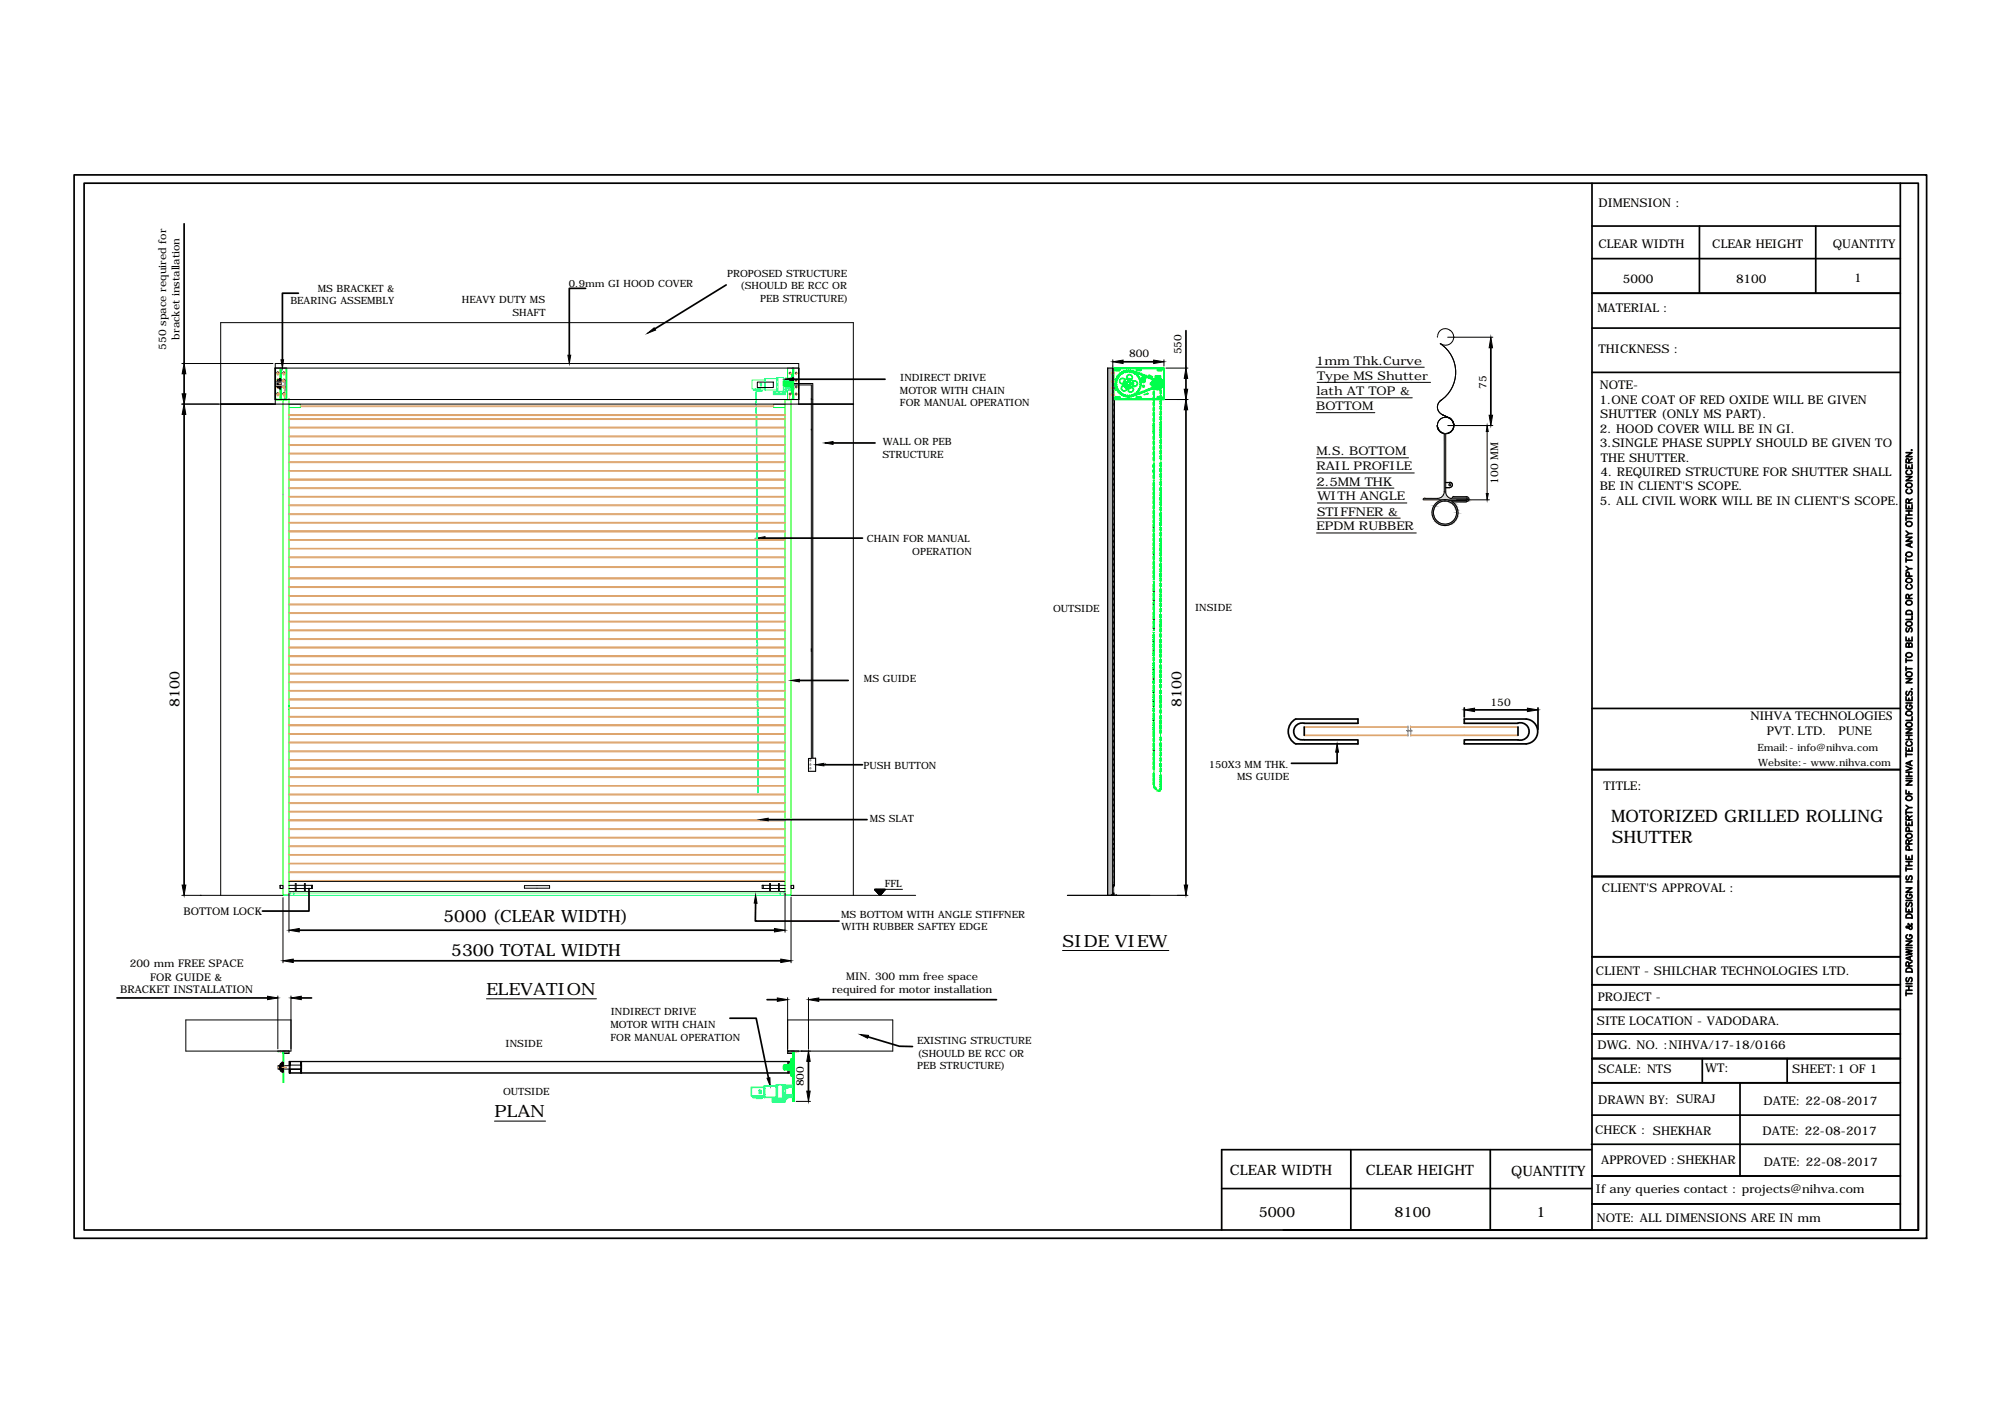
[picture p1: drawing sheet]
<svg xmlns="http://www.w3.org/2000/svg" width="297mm" height="210mm" viewBox="0 0 297 210" stroke-linecap="round" stroke-linejoin="round" font-family="sans-serif">
<defs><g id="words">
<g font-size="2.5">
<text x="238.7" y="121.8">MOTORIZED GRILLED ROLLING</text>
<text x="238.8" y="124.9">SHUTTER</text>
<text x="65.7" y="136.6">5000 (CLEAR WIDTH)</text>
<text x="66.9" y="141.6">5300 TOTAL WIDTH</text>
<text x="157.4" y="140.3">SIDE VIEW</text>
<text x="72.1" y="147.4">ELEVATION</text>
<text x="73.3" y="165.5">PLAN</text>
</g>
<g font-size="2.1">
<text x="26.6" y="104.7" transform="rotate(-90 26.6 104.7)">8100</text>
<text x="175" y="104.7" transform="rotate(-90 175 104.7)">8100</text>
<text x="182.2" y="174.1">CLEAR WIDTH</text>
<text x="202.4" y="174.1">CLEAR HEIGHT</text>
<text x="223.9" y="174.2">QUANTITY</text>
<text x="186.5" y="180.3">5000</text>
<text x="206.6" y="180.3">8100</text>
<text x="227.6" y="180.3">1</text>
</g>
<g font-size="1.9">
<text x="259.4" y="106.7">NIHVA TECHNOLOGIES</text>
<text x="261.7" y="108.8">PVT. LTD.</text>
<text x="272.4" y="108.8">PUNE</text>
</g>
<g font-size="1.8">
<text x="236.8" y="30.7">DIMENSION :</text>
<text x="236.8" y="36.7">CLEAR WIDTH</text>
<text x="240.4" y="41.9">5000</text>
<text x="253.7" y="36.7">CLEAR HEIGHT</text>
<text x="257.2" y="41.9">8100</text>
<text x="271.5" y="36.7">QUANTITY</text>
<text x="274.7" y="41.8">1</text>
<text x="236.7" y="46.2">MATERIAL :</text>
<text x="236.8" y="52.3">THICKNESS :</text>
<text x="195" y="54">1mm Thk.Curve</text>
<text x="195" y="58.5">lath AT TOP &amp;</text>
<text x="195.1" y="56.3">Type MS Shutter</text>
<text x="237" y="59.8">1.ONE COAT OF RED OXIDE WILL BE GIVEN</text>
<text x="237" y="57.7">NOTE-</text>
<text x="195" y="60.7">BOTTOM</text>
<text x="237" y="64.1">2. HOOD COVER WILL BE IN GI.</text>
<text x="237.1" y="62">SHUTTER (ONLY MS PART).</text>
<text x="195" y="67.4">M.S. BOTTOM</text>
<text x="195" y="69.7">RAIL PROFILE</text>
<text x="195" y="71.9">2.5MM THK</text>
<text x="237" y="66.3">3.SINGLE PHASE SUPPLY SHOULD BE GIVEN TO</text>
<text x="237.1" y="70.5">4. REQUIRED STRUCTURE FOR SHUTTER SHALL</text>
<text x="237.2" y="68.4">THE SHUTTER.</text>
<text x="195.1" y="76.4">STIFFNER &amp;</text>
<text x="195.2" y="74.1">WITH ANGLE</text>
<text x="237" y="72.6">BE IN CLIENT'S SCOPE.</text>
<text x="237" y="74.8">5. ALL CIVIL WORK WILL BE IN CLIENT'S SCOPE.</text>
<text x="195" y="78.6">EPDM RUBBER</text>
<text x="237.5" y="117">TITLE:</text>
<text x="237.3" y="132.1">CLIENT'S APPROVAL :</text>
<text x="236.4" y="144.4">CLIENT - SHILCHAR TECHNOLOGIES LTD.</text>
<text x="236.7" y="148.3">PROJECT -</text>
<text x="236.6" y="151.8">SITE LOCATION - VADODARA.</text>
<text x="236.7" y="155.4">DWG. NO. :NIHVA/17-18/0166</text>
<text x="236.8" y="159">SCALE: NTS</text>
<text x="252.6" y="158.8">WT:</text>
<text x="265.5" y="159">SHEET:1 OF 1</text>
<text x="236.8" y="163.5">DRAWN BY: SURAJ</text>
<text x="261.3" y="163.6">DATE: 22-08-2017</text>
<text x="236.3" y="168">CHECK : SHEKHAR</text>
<text x="237.2" y="172.5">APPROVED :SHEKHAR</text>
<text x="261.1" y="168.1">DATE: 22-08-2017</text>
<text x="261.3" y="172.7">DATE: 22-08-2017</text>
<text x="236.4" y="176.7">If any queries contact : projects@nihva.com</text>
<text x="236.6" y="181">NOTE: ALL DIMENSIONS ARE IN mm</text>
</g>
<g font-size="1.6">
<text x="24.6" y="51.8" transform="rotate(-90 24.6 51.8)">550 space required for</text>
<text x="26.6" y="50.3" transform="rotate(-90 26.6 50.3)">bracket installation</text>
<text x="167.3" y="52.9">800</text>
<text x="175.1" y="52.5" transform="rotate(-90 175.1 52.5)">550</text>
<text x="220.2" y="57.6" transform="rotate(-90 220.2 57.6)">75</text>
<text x="222" y="71.7" transform="rotate(-90 222 71.7)">100 MM</text>
<text x="220.8" y="104.5">150</text>
<text x="27.2" y="135.6">BOTTOM LOCK</text>
<text x="19.2" y="143.3">200 mm FREE SPACE</text>
<text x="17.8" y="147.2">BRACKET INSTALLATION</text>
<text x="22.2" y="145.2">FOR GUIDE &amp;</text>
<text x="123.3" y="147.1">required for motor installation</text>
<text x="125.4" y="145.2">MIN. 300 mm free space</text>
<text x="119.1" y="160.9" transform="rotate(-90 119.1 160.9)">800</text>
</g>
<g font-size="1.5">
<text x="107.7" y="41">PROPOSED STRUCTURE</text>
<text x="43" y="45.1">BEARING ASSEMBLY</text>
<text x="47.1" y="43.2">MS BRACKET &amp;</text>
<text x="68.4" y="44.9">HEAVY DUTY MS</text>
<text x="75.9" y="46.7">SHAFT</text>
<text x="84.3" y="42.5">0.9mm GI HOOD COVER</text>
<text x="109.7" y="42.9">(SHOULD BE RCC OR</text>
<text x="112.6" y="44.8">PEB STRUCTURE)</text>
<text x="133.3" y="58.3">MOTOR WITH CHAIN</text>
<text x="133.4" y="56.5">INDIRECT DRIVE</text>
<text x="130.8" y="65.9">WALL OR PEB</text>
<text x="133.3" y="60.2">FOR MANUAL OPERATION</text>
<text x="130.7" y="67.8">STRUCTURE</text>
<text x="128.4" y="80.3">CHAIN FOR MANUAL</text>
<text x="135.1" y="82.2">OPERATION</text>
<text x="156" y="90.7">OUTSIDE</text>
<text x="177.1" y="90.5">INSIDE</text>
<text x="128" y="101">MS GUIDE</text>
<text x="127.9" y="113.9">PUSH BUTTON</text>
<text x="179.1" y="113.7">150X3 MM THK.</text>
<text x="260.4" y="111.3">Email:- info@nihva.com</text>
<text x="260.5" y="113.5">Website:- www.nihva.com</text>
<text x="183.3" y="115.6">MS GUIDE</text>
<text x="128.9" y="121.8">MS SLAT</text>
<text x="131.1" y="131.4">FFL</text>
<text x="124.6" y="135.9">MS BOTTOM WITH ANGLE STIFFNER</text>
<text x="124.7" y="137.8">WITH RUBBER SAFTEY EDGE</text>
<text x="74.9" y="155">INSIDE</text>
<text x="90.4" y="152.3">MOTOR WITH CHAIN</text>
<text x="90.4" y="154.1">FOR MANUAL OPERATION</text>
<text x="90.5" y="150.4">INDIRECT DRIVE</text>
<text x="135.9" y="154.6">EXISTING STRUCTURE</text>
<text x="135.9" y="158.4">PEB STRUCTURE)</text>
<text x="135.9" y="156.5">(SHOULD BE RCC OR</text>
<text x="74.5" y="162.2">OUTSIDE</text>
</g>
</g></defs>
<!-- layer: Guides -->
<path d="M164.9 59v73.6M165.1 59.2v72" fill="none" stroke="#000" stroke-width=".15"/>
<!-- layer: strips -->
<g fill="none" stroke="#000" stroke-width=".15">
<path d="M164.9 59.2l.2 .3-.2 .4 .2 .3v.3l-.2 .3 .2 .4-.2 .4M164.9 70.9l.2 .5-.2 .4 .2 .2v.4l-.2 .2 .2 .4-.2 .5M164.9 73.5l.2 .4-.2 .4M164.9 74.3l.2 .4-.2 .5M164.9 75.2l.2 .4-.2 .4M164.9 76l.2 .4-.2 .4 .2 .4-.2 .5 .2 .2v.3l-.2 .3M164.9 78.5l.2 .4-.2 .4M164.9 79.4l.2 .4-.2 .4M164.9 69.3l.2 .4-.2 .4M164.9 70.1l.2 .4-.2 .5M164.9 66.7l.2 .5-.2 .4 .2 .3v.3l-.2 .2M164.9 68.4l.2 .5-.2 .4"/>
<path d="M164.9 65.1l.2 .4-.2 .4 .2 .3v.3l-.2 .3M164.9 64.2l.2 .5-.2 .4M164.9 61.7l.2 .4-.2 .5 .2 .2v.3l-.2 .3M164.9 63.4l.2 .4-.2 .4M164.9 97.5l.2 .4-.2 .5 .2 .3v.3a.31 .31 0 0 0-.2 .3 .31 .31 0 0 0 .2 .2v.4l-.2 .3M164.9 88.7l.2 .4-.2 .5 .2 .3v.3a.31 .31 0 0 0-.2 .3 .31 .31 0 0 0 .2 .2v.4l-.2 .3 .2 .2v.4a.31 .31 0 0 0-.2 .2 .31 .31 0 0 0 .2 .3v.4l-.2 .2M164.9 80.2l.2 .4-.2 .4M164.9 81l.2 .4-.2 .4M164.9 85.4l.2 .4-.2 .4M164.9 81.9l.2 .5-.2 .4 .2 .2v.4a.31 .31 0 0 0-.2 .2 .31 .31 0 0 0 .2 .3v.4a.31 .31 0 0 0-.2 .2 .31 .31 0 0 0 .2 .3v.3l-.2 .3M164.9 93.1l.2 .3v.3a.31 .31 0 0 0-.2 .3 .31 .31 0 0 0 .2 .3v.3l-.2 .3 .2 .3v.3a.31 .31 0 0 0-.2 .3 .31 .31 0 0 0 .2 .2v.4l-.2 .3M164.9 96.6l.2 .4-.2 .5"/>
<path d="M164.9 86.1l.2 .3v.3a.31 .31 0 0 0-.2 .2 .31 .31 0 0 0 .2 .3v.4l-.2 .3M164.9 87.9l.2 .4-.2 .4M164.9 111.6l.2 .4-.2 .5 .2 .4-.2 .4 .2 .4-.2 .5 .2 .2v.3a.31 .31 0 0 0-.2 .3 .31 .31 0 0 0 .2 .3v.3l-.2 .3M164.9 109.8l.2 .5-.2 .4M164.9 106.3l.2 .4-.2 .5M164.9 102.8l.2 .4-.2 .5M164.9 101l.2 .5-.2 .4M164.9 115.9l.2 .4-.2 .4 .2 .3v.3l-.2 .3M164.9 117.6l.2 .4-.2 .4M164.9 118.4l.2 .5-.2 .4M164.9 119.3l.2 .4-.2 .4 .2 .3v.3l-.2 .3M164.9 110.7l.2 .4-.2 .5"/>
<path d="M164.9 107.2l.2 .3v.3l-.2 .2 .2 .5-.2 .4M164.9 109l.2 .4-.2 .4M164.9 103.7l.2 .3v.3l-.2 .2 .2 .5-.2 .4M164.9 105.4l.2 .5-.2 .4M164.9 101.9l.2 .4-.2 .5M164.9 100.1l.2 .5-.2 .4M164.9 130l.2 .4-.2 .4M164.9 129.1l.2 .4-.2 .4M164.9 128.3l.2 .4-.2 .4M164.9 125.7l.2 .4-.2 .5 .2 .2v.3l-.2 .3 .2 .4-.2 .4M164.9 120.9l.2 .4-.2 .5 .2 .2v.4l-.2 .2M164.9 122.6l.2 .4-.2 .5"/>
<path d="M164.9 123.5l.2 .4-.2 .4M164.9 124.3l.2 .4-.2 .4M164.9 124.9l.2 .4-.2 .4"/>
</g>
<!-- layer: 0 -->
<g fill="none" stroke="#000" stroke-width=".15">
<path d="M26.9 53.8h13.5M26.9 59.9h13.5M40.8 59.2h77.5M40.8 54.5h77.5M40.8 53.8h77.5v6.1h-77.5zM42.8 59.2h.1M112.2 56.6h2.4v.8h-2.4zM117 56.6h.4M117.4 56.8h3v55.5h.4v2h-1v-1.9h.4v-55.4h-2.8M120.2 59.2h.1M164.1 54.5h.8v78.1h-.8zM164.1 54.5v78.1"/>
<path d="M164.9 53.3v.9M164.9 54.5v78.1M172.4 53.3v.9M172.6 59.2h3.4M172.7 54.5h3.3M195 54.4h16M195 58.9h14.2M195.1 56.6h16.8M213 50h.1M213 49.7a1.2 1.2 0 0 1 1.5-.9 1.2 1.2 0 0 1 .8 1.6 1.2 1.2 0 0 1-1.6 .6l-.3-.1M213.4 50.9a5.1 5.1 0 0 1 0 8.5M213.5 59.3a1.21 1.21 0 0 0 .1 2.1"/>
<path d="M213.6 59.2a1.21 1.21 0 0 0-.6 1.1 1.21 1.21 0 0 0 .6 1.1M214.5 50h6.7M120.2 63.7h.1M171 72.7h.1M171 74h.1M171 76.8h.1M171 78.2h.1M171 74.7h.1M195 61.1h8.7M195 67.8h13.7M195 70.1h14.5M195 72.3h11.5"/>
<path d="M195 79h14.8M195.1 76.8h12.3M195.2 74.5h13.2M210.9 74h9.8M211.1 73.8h1.9M211.1 73.8h-.2l-.1 .2M213 63h.1M213.5 64a1.21 1.21 0 0 1 .1-2.1 1.21 1.21 0 0 1 1.8 1.1 1.21 1.21 0 0 0-1.8-1 1.21 1.21 0 0 0-.1 2.1M213.7 61.4l1.2 .6M213.9 64.2l.1 .1v8.6a1 1 0 0 1-1 .9M214.2 64.2v8.7a.99 .99 0 0 0 .7 .9h2.1M214.2 71.5h.6"/>
<path d="M214.2 72.3h.6M214.2 72.2h.6M214.5 63h6.7M214.6 74.1a1.93 1.93 0 0 0-2.4 2.1 1.93 1.93 0 0 0 2.9 1.3 1.93 1.93 0 0 0 0-3.2M214.6 74.1h2.7M214.8 71.4a.4 .4 0 0 1 .4 .4 .4 .4 0 0 1-.4 .4M214.8 71.5a.36 .36 0 0 1 .4 .3 .36 .36 0 0 1-.4 .4M214.8 62a1.21 1.21 0 0 1-.1 2.1 1.21 1.21 0 0 1-1.7-1.1M214.8 62a1.25 1.25 0 0 1 0 2.1 1.25 1.25 0 0 1-1.9-1.1M215.1 74.3h2.2M215.2 73.8h2l.2 .1-.2 .2M215.4 73.5l-.2 .3"/>
<path d="M215.4 73.6h1.8a.36 .36 0 0 1 .4 .3 .36 .36 0 0 1-.4 .4M215.4 63h.1M217 73.8l.2 .2M220.3 63.9v9.2M120.2 96.2h.1M170.9 95.2h.1M170.9 96.6h.1M170.9 99.4h.1M170.9 97.2h.1M171 82.2h.1M171 87.7h.1M171 89.1h.1"/>
<path d="M171 89.7h.1M171 91.9h.1M171 93.2h.1M171 80.2h.1M171 81.5v.1M171 84.3v.1M171 85.7h.1M122.3 113.3h.1M170.9 100.7h.1M170.9 102.7h.1M170.9 104.1h.1M170.9 104.7h.1"/>
<path d="M170.9 106.8h.1M170.9 108.2h.1M171 109.4h.1M171 111.3h.1M171 112.6v.1M26.9 132.6h15M32.7 132.6v-84.8h93.7v84.8M41.5 131.1h.4v.5h-.4zM41.5 131.1v.5M41.9 133v9.6M42.8 132.3v5.8M42.8 132.1h73.5"/>
<path d="M42.8 130.6h73.4M42.8 131.1h.9M42.8 131.6h.9M43.7 130.9h.2v1h-.2zM43.9 131.1h1.2M43.9 131.6h1.2M45.1 130.9h.1v1h-.1zM45.2 131.1h1.1v.5h-1.1M46.2 131.1v.5M77.7 131.2h3.7v.4h-3.7zM113.1 131.1v.5M114 131.1h-1.1v.5h1.1"/>
<path d="M114 130.9h.1v1h-.1zM114.1 131.1h1.2M114.1 131.6h1.2M115.3 130.9h.2v1h-.2zM115.5 131.1h.8M115.5 131.6h.8M116.3 132.3v5.8M117.2 131.1h.4v.5h-.4zM117.2 132.6h18.5M117.2 132.9v9.7M117.6 131.1v.5M129.6 131.7h.1"/>
<path d="M129.6 131.7h4.1M129.6 131.7l.8 .9M129.6 131.7v.1M129.6 131.8l.1-.1-.1 .1M129.6 131.9l.1-.2v.2M129.7 131.7v.2M129.7 132l.1-.3-.1 .3M129.8 131.7l-.1 .2M129.8 131.7v.3zM129.8 131.7v.3M129.8 132l.1-.3-.1 .3M129.9 131.7v.3"/>
<path d="M129.9 131.7v.4M130 131.7l-.1 .4zM130 131.7v.5l.1-.5M130 132.2l.2-.5-.2 .6M130.1 132.3l.1-.6-.1 .6M130.1 131.7l-.1 .5zM130.1 131.7l-.1 .5M130.2 131.7l-.1 .6M130.3 131.7l-.2 .6M130.3 131.7l-.2 .7zM130.3 131.7l-.1 .8 .2-.8-.2 .8M130.3 132.6l.3-.9-.2 .9"/>
<path d="M130.4 131.7l-.2 .8M130.4 131.7l-.2 .8zM130.4 131.7l-.1 .8 .2-.8-.2 .9 .2-.9M130.5 132.5l.2-.8-.2 .8M130.6 131.7l-.2 .9M130.6 131.7l-.2 .9zM130.7 131.7l-.3 .9M130.7 132.3l.1-.6-.1 .6M130.7 131.7l-.2 .8 .3-.8-.2 .6M130.8 131.7l-.1 .6M130.8 132.2l.1-.5-.1 .5M130.8 131.7l-.1 .5"/>
<path d="M130.9 131.7l-.1 .5M130.9 131.7l-.1 .4zM130.9 132l.1-.3-.1 .3M131 131.7l-.1 .4zM131 132v-.3v.3M131 131.7l-.1 .3M131 131.7v.3M131 131.9v-.2v.2M131 131.9l.1-.2-.1 .2M131.1 131.7l-.1 .2M131.1 131.8v-.1v.1M131.1 131.7v.1"/>
<path d="M131.2 131.8l-.8 .8M158.1 132.6h17.9M164.6 132.6h.1M164.9 131.2h.1M164.9 131.2l.1-.1 .1 .1-.1 .2M165 131.4v1.2M165 132.3v.3M165.1 131.2l-.2 .2v1.2M165.4 132.6h.1M41.2 147.5v7.9M41.9 155.7v.3h.9v-.3M42.8 155.7h-.8v.3h.8"/>
<path d="M42.9 157.2h.1M42.9 157.3v-.1v.2M42.9 157.7l.1-.1-.1 .1M42.9 158.4h.1M42.9 158.5v-.1v.1M42.9 158.7l.1-.2-.1 .2M42.9 158.8l.1-.1-.1 .1M42.9 157.2h74v1.8h-74M42.9 157.3h74M42.9 157.2v1.8M42.9 158.9h74M42.9 158.4h1.6"/>
<path d="M42.9 158.4v.1M43 157.3l-.1 .1M43 157.4l-.1 .2M43 157.6l-.1 .2M43 157.7v.1M43 158.8l-.1 .2M43 157.4l-.1 .1M43 157.5l-.1 .1M43 157.6l-.1 .1M43 158.4l-.1 .2M43 158.5l-.1 .1M43 158.6l-.1 .1"/>
<path d="M43 158.6l-.1 .2M43 158.7l-.1 .1M43 158.8l-.1 .1M43 158.9l-.1 .1M43 157.2v1.8M43 157.9h-1.8v.5h3.5M43.1 147.5v8.2h-15.6v-4.6h15.6M44.5 157.4l.2-.1-.2 .1M44.5 158.4h.1M44.5 158.5l.2-.1-.2 .1M44.5 158.8l.2-.1-.2 .1M44.5 157.2v1.8l.2-.2-.1 .2"/>
<path d="M44.5 157.4l.2-.2v1.8M44.6 157.9l.1-.2-.2 .2h.2M44.6 157.2l-.1 .1M44.7 157.4l-.2 .2M44.7 157.6l-.2 .1M44.7 157.8h.1M44.7 157.9h.1M44.7 158.4l-.2 .2M44.7 158.5l-.2 .2M44.7 158.9h.1M44.7 159h.1M44.7 157.3l-.2 .1"/>
<path d="M44.7 157.4l-.2 .1M44.7 157.5l-.2 .1M44.7 157.6l-.2 .2h-1.6M44.7 157.7l-.2 .1M44.7 158.5l-.2 .1M44.7 158.6l-.2 .2M44.7 158.7l-.2 .1M44.7 158.8l-.2 .1M72.1 148h16.3M116.7 151.1h15.6v4.6h-15.6M116.7 147.8v8.2h.9v-.3M116.7 155.7h.8v.3h-.8"/>
<path d="M116.7 157.2v.6M116.7 158.5v.5M116.8 157.2v.6M116.8 158.5v.5M119.8 147.8v7.6M157.4 140.8h15.8M73.3 166.1h7.5M118 163.2h2.1"/>
<circle cx="214.1" cy="75.9" r="1.71"/>
<circle cx="214.8" cy="71.8" r=".15"/>
</g>
<!-- layer: labeling -->
<g fill="none" stroke="#0f0" stroke-width=".15">
<path d="M170.9 56.8a.57 .57 0 0 1 .7-.5 .57 .57 0 0 1 .4 .7M171 57.2l-.2 .1v.4h.2M171 58h-.2v.4l.2 .1M171 58.7l-.2 .1v.4l.2 .1M171 59.5l-.2 .1v.4l.2 .1M171 58.7v.1M171 56.9v.3M171 57.7v.3M171 58.5v.2M171 59.3v.2M171 58h.1M171 57.2v.1"/>
<path d="M171 59.5v.1M171 58.8v.5M171 58.8h-.1v.4l.1 .1v-.1M171 57.3v.4M171 58v.4M171 59.6v.4M171 57.3v-.1l-.1 .1v.3l.1 .1v-.1M171 58h-.1v.4l.1 .1v-.1M171 59.6h-.1v.4l.1 .1v-.1M171 58.4v.1M171 60v.1M172 57.7l-.2 .2v.4h.2"/>
<path d="M172 58.5l-.2 .1v.4l.2 .1M172 59.3l-.2 .1v.4l.2 .1M172 58.5l.1 .1M172 57.6v.1M172 58.3v.2M172 59.1v.2M172 59.9v.2M172 57.7l.1 .2M172 59.3l.1 .1M172.1 57.1v.3M172.1 57.9v.4M172.1 58.6v.4"/>
<path d="M172.1 59.4v.4M172.1 57.1l-.1-.1-.2 .1v.3l.2 .2M172.1 57.1h-.2v.3l.1 .1 .1-.1M172.1 57.9l-.1-.1-.1 .1v.4h.2M172.1 58.6h-.2v.4l.1 .1 .1-.1M172.1 59.4h-.1h-.1v.4h.2M172.1 59l-.1 .1M172.1 58.3h-.1M172.1 57.4l-.1 .2M172.1 59.8l-.1 .1M170.8 63.1l.2 .1M170.8 63.9l.2 .1"/>
<path d="M170.8 63.1l.2-.2v.2v-.1l-.1 .1M170.8 71.2h.2M170.8 78.7l.2 .1M170.9 70.4l.1 .5M170.9 74.2l.1 .5M170.9 77.7v.4h.1M170.9 79.1v.3l.1 .1v-.1M170.9 79.7l.1 .5M170.9 63.1l.1 .1v-.1v.1M170.9 63.9l.1 .1v-.1M170.9 71.1l.1 .1M170.9 78.7h.1v.1"/>
<path d="M171 72.1v.1v.5M171 73.4v.1v.5M171 75.6l-.2 .1v.4l.2 .2v.5M171 60.3l-.2 .1v.4l.2 .1M171 61.1l-.2 .1v.4l.2 .1M171 61.8l-.2 .2v.4h.2M171 62.7h-.2v.8h.2M171 63.4l-.2 .1v.7l.2 .1M171 64.5l-.2 .1v.4l.2 .1M171 65.3l-.2 .1v.4l.2 .1M171 66.1l-.2 .1v.4l.2 .1M171 66.9l-.2 .1v.4l.2 .1"/>
<path d="M171 67.6l-.2 .2v.4h.2M171 68.7l-.2 .1v.5h.2M171 69.5l-.2 .1v.4l.2 .1v-.1M171 71.5h-.2v.4l.2 .2M171 72.1l-.2 .1v.4l.2 .1M171 72.8l-.2 .1v.4l.2 .1M171 73.4l-.2 .1v.5h.2M171 74.1l-.2 .1v.4l.2 .1M171 74.8l-.2 .1v.4l.2 .1M171 77h-.2v.4l.2 .2M171 77.6l-.2 .1v.4l.2 .1M171 78.3l-.2 .1v.3"/>
<path d="M171 79l-.2 .1v.4h.2M171 79.6l-.2 .1v.4l.2 .1M171 60.1v.2M171 60.9v.2M171 61.7v.1M171 62.4v.3M171 63.2v.2M171 63.5v.3M171 64v.2M171 64.3v.2M171 65.1v.2M171 65.9v.2"/>
<path d="M171 66.7v.2M171 67.5v.1M171 68.2v.5M171 69.3v.2M171 70.9v.2M171 71.2v.3M171 72.1h.1M171 72.7v.1M171 73.4h.1M171 74v.1M171 74.7v.1M171 75.4v.2"/>
<path d="M171 76.8v.2M171 77.6h.1M171 78.2v.1M171 78.8v.2M171 79.5v.1M171 63.8h-.1M171 60.3v.1M171 61.1v.1M171 61.8v.2M171 62.7h.1M171 63.4v.1M171 63.8h-.2"/>
<path d="M171 68.7v.1M171 69.5v.1M171 70.4h.1M171 64.5v.1M171 65.3v.1M171 66.1v.1M171 66.9v.1M171 67.6v.2M171 71.5h.1M171 72.8v.1M171 74.1v.1M171 74.8v.1"/>
<path d="M171 75.6v.1M171 77h.1M171 77.6v.1M171 78.3v.1M171 79v.1M171 79.6v.1M171 60.4v.4M171 61.2v.4M171 62v.4M171 62.7v.8M171 63.5v.7M171 64.6v.5"/>
<path d="M171 65.4v.4M171 66.2v.5M171 67v.4M171 67.8v.4M171 68.8v.5M171 69.6v.4M171 70.4v.5M171 71.5v.4M171 72.9v.4M171 74.2v.5M171 74.9v.4M171 75.7v.4"/>
<path d="M171 77v.4M171 77.7v.5M171 78.4v.3M171 79.1v.4M171 79.7v.5M171 70.4v-.1l-.2 .1v.4l.2 .1M171 76.1l-.2 .2v.5h.2M171 60.4v-.1l-.1 .1 .1 .4M171 61.2h-.1v.4h.1M171 62v-.1l-.1 .1 .1 .4M171 62.7h-.1v.7l.1 .1M171 63.5h-.1v.7l.1 .1v-.1"/>
<path d="M171 64.6h-.1v.4l.1 .1v-.1M171 65.4h-.1v.4l.1 .1v-.1M171 66.2v-.1l-.1 .1v.3l.1 .1v-.1M171 67h-.1v.4h.1M171 67.8v-.1l-.1 .1v.3l.1 .1v-.1M171 68.8v-.1l-.1 .1v.4l.1 .1v-.1M171 69.6h-.1v.4l.1 .1v-.1M171 71.5h-.1v.4l.1 .1v-.1M171 72.2v-.1l-.1 .1v.4h.1M171 72.9h-.1v.4l.1 .1v-.1M171 73.6v-.1l-.1 .1v.3l.1 .1v-.1M171 74.9v-.1l-.1 .1v.4h.1"/>
<path d="M171 75.7h-.1v.4l.1 .1v-.1M171 76.4v-.1l-.1 .1v.3l.1 .1v-.1M171 77h-.1v.4M171 78.4h-.1v.3M171 60.7v.2M171 61.6v.1M171 62.3v.1M171 63.9v.1M171 64.2v.1M171 71.1v.1M171 65.8v.1M171 67.4v.1"/>
<path d="M171 73.3v.1M171 71.9v.2M171 75.3v.1M171 77.4v.1M171 77.4v.2M171.8 70.2l.2-.1 .1 .1-.1 .5h-.2zM171.8 63.7l.2 .1M171.8 63.2l.2 .2M171.9 65.2v.4h.2M171.9 66.8v.4h.2M171.9 72.3v.4h.2M171.9 62.9h.2l-.1 .1"/>
<path d="M171.9 63.7l.1 .1 .1-.1-.1 .1M171.9 71h.1h.1M171.9 77.3l.2 .1v.4l-.2 .1M171.9 78.1h.2v.4l-.2 .2-.1-.2zM171.9 77.3l-.1 .1 .1 .5M171.9 77.4l.1 .1-.1 .4zM171.9 78.1v.5M171.9 78.1l.1 .4M171.9 77.3h.1M171.9 77.9v.2M172 71.3l.1 .5M172 72.9l.1 .1-.1 .5"/>
<path d="M172 74.3l.1 .5M172 75.1l.1 .1-.1 .4M172 75.9l.1 .1-.1 .5M172 60.1l-.2 .1v.4l.2 .1M172 60.9l-.2 .1v.4l.2 .1M172 61.7l-.2 .1v.3l.2 .2M172 62.4l-.2 .2v.3l.2 .1M172 63.2l-.2 .1v.8h.2M172 64l-.2 .1v.7l.2 .1M172 65.1l-.2 .1v.4l.2 .1M172 65.9l-.2 .1v.4l.2 .1M172 66.7l-.2 .1v.4l.2 .1"/>
<path d="M172 67.5l-.2 .1v.3l.2 .2M172 68.5l-.2 .1v.4l.2 .2M172 69.3l-.2 .1v.4l.2 .1M172 71.3l-.2 .1v.4l.2 .1M172 72.2l-.2 .1v.4l.2 .1M172 72.9l-.2 .1v.4l.2 .1M172 73.6l-.2 .1v.4l.2 .1M172 74.3l-.2 .1v.4l.2 .1M172 75.1l-.2 .1v.4h.2M172 75.9l-.2 .1v.5h.2M172 76.7l-.2 .1v.3l.2 .2 .1-.2M172 78.8l-.2 .2v.3l.2 .1"/>
<path d="M172 79.7l-.2 .1v.4l.2 .1M172 64.3l.1 .1h-.2v.4l.1 .1 .1-.1M172 75.1l-.1 .1 .1 .4M172 60.7v.2M172 61.5v.2M172 62.3v.1M172 63v.2M172 63.4v.1M172 63.8v.2M172 64.1v.2M172 64.9v.2M172 65.7v.2"/>
<path d="M172 66.5v.2M172 67.3v.2M172 68.1v.4M172 69.2v.1M172 69.9v.1M172 70.7v.2M172 71.1v.2M172 71.9v.3M172 72.8v.1M172 73.5v.1M172 74.2v.1M172 74.9v.2"/>
<path d="M172 75.6v.3M172 76.5v.2M172 78.7v.1M172 79.4v.3M172 60.1l.1 .1M172 60.9l.1 .1M172 61.7l.1 .1M172 62.4l.1 .2M172 63.2l.1 .1M172 64l.1 .1M172 64.1h.1M172 63.5l.1 .2-.1-.1-.1 .1"/>
<path d="M172 63.5l-.2 .2M172 64.3l-.2 .1M172 68.5l.1 .1M172 69.3l.1 .1M172 70.9l.1 .1M172 70.9l-.2 .1 .2 .1M172 65.1l.1 .1M172 65.2h.1M172 65.9l.1 .1M172 66.7l.1 .1M172 67.5l.1 .1M172 72.2l.1 .1"/>
<path d="M172 73.6l.1 .1M172 76.7l.1 .1M172 79.7l.1 .1M172 78.8l.1 .2M172.1 60.2v.4M172.1 61v.4M172.1 61.8v.3M172.1 62.6v.6M172.1 63.3v.8M172.1 64.1v.7M172.1 65.2v.4M172.1 66v.4"/>
<path d="M172.1 66.8v.4M172.1 67.6v.3M172.1 68.6v.4M172.1 69.4v.4M172.1 72.3v.4M172.1 73.7v.4M172.1 76.8v.3M172.1 79v.3M172.1 79.8v.4M172.1 60.2h-.2v.4l.1 .1 .1-.1M172.1 61l-.1-.1-.1 .1v.4h.2M172.1 61.8h-.2v.3l.1 .1 .1-.1"/>
<path d="M172.1 62.6l-.1-.1-.1 .1v.6l.1 .1 .1-.1M172.1 63.3h-.2v.8h.2M172.1 66h-.2v.4l.1 .1 .1-.1M172.1 67.6h-.2v.3l.1 .1 .1-.1M172.1 68.6l-.1-.1-.1 .1v.4l.1 .1 .1-.1M172.1 69.4h-.2v.4M172.1 70.3l-.1-.1-.1 .1v.3l.1 .1 .1-.1M172.1 71.5l-.1-.1-.1 .1v.3M172.1 73l-.1-.1-.1 .1v.4h.1h.1M172.1 73.7l-.1-.1-.1 .1v.4h.2M172.1 74.4l-.1-.1-.1 .1 .1 .4M172.1 76.1l-.1-.1-.1 .1v.3l.1 .1 .1-.1"/>
<path d="M172.1 76.8h-.2v.3M172.1 79l-.1-.1-.1 .1v.3h.2M172.1 79.8h-.2v.4l.1 .1 .1-.1M172.1 60.6l-.1 .1M172.1 61.4l-.1 .1M172.1 62.1l-.1 .2M172.1 63.2l-.1 .2M172.1 64.1h-.1M172.1 64.8l-.1 .1M172.1 69.8l-.1 .1M172.1 69l-.1 .2M172.1 65.6l-.1 .1"/>
<path d="M172.1 66.4l-.1 .1M172.1 67.2l-.1 .1M172.1 67.9l-.1 .2M172.1 71l-.1 .1M172.1 71.8l-.1 .1M172.1 72.7l-.1 .1M172.1 74.8l-.1 .1M172.1 74.1l-.1 .1M172.1 77.1l-.1 .1M172.1 79.3l-.1 .1M170.8 96.1v.4l.2 .2v.4l-.1 .1M170.8 94.1v.3"/>
<path d="M170.8 95.4v.4M170.8 96.7l.1 .5M170.8 97.5l.1 .4M170.8 98.2v.4M170.8 99.6v.3M170.8 86.1l.2 .2M170.8 93.6l.1 .1 .1-.1M170.8 93.7l.1 .1M170.8 94.1h.2v.3l-.1 .1-.1-.1M170.8 94.7h.1h.1v.4l-.1 .1-.1-.1M170.8 95.4h.2v.4l-.1 .1-.1-.1M170.8 96.7l.1-.1 .1 .1-.1 .5"/>
<path d="M170.8 97.5l.1-.1 .1 .1v.3l-.1 .1-.1-.1M170.8 98.2h.2v.4l-.1 .1-.1-.1M170.8 98.9l.1-.1 .1 .1v.3l-.1 .1-.1-.1M170.8 99.6h.2v.3l-.1 .1-.1-.1M170.8 94.4l.1 .2M170.8 95.1l.1 .1M170.8 95.8l.1 .1M170.8 98.6l.1 .1M170.8 99.9l.1 .2M170.9 81.1l.1 .4M170.9 84.6v.4h.1M170.9 86.6v.4h.1"/>
<path d="M170.9 86.1l.1 .1v-.1v.2M170.9 94l.1 .1v.3l-.1 .2M170.9 94.6l.1 .1v.4l-.1 .1M170.9 95.3l.1 .1v.4l-.1 .1M170.9 96l.1 .1v.4l-.2 .2M170.9 97.3l.1 .2v.3l-.1 .1M170.9 98.1l.1 .1v.4l-.1 .1M170.9 98.8h.1v.5l-.1 .1M170.9 99.5l.1 .1v.3l-.1 .2M170.9 94.6l-.1 .5M170.9 98.8h-.1l.1 .6M170.9 93.8v.2"/>
<path d="M170.9 94.6h.1M170.9 95.2v.1M170.9 95.9v.1M170.9 97.2v.1M170.9 97.9v.2M170.9 98.7v.1M170.9 99.4v.1M170.9 96l.1 .4-.1 .1-.1-.1M170.9 94l-.1 .1M170.9 95.3l-.1 .1M170.9 96l-.1 .1M170.9 97.3l-.1 .2"/>
<path d="M170.9 99.5l-.1 .1M170.9 98.1l-.1 .1M171 81.6v.5M171 85.1v.1v.5M171 89.8v.5M171 92v.1v.4M171 80.3l-.2 .1v.4l.2 .1M171 80.9l-.2 .2v.3l.2 .1M171 81.6l-.2 .1v.4l.2 .1M171 82.3l-.2 .1v.4l.2 .1M171 83.1l-.2 .1v.4l.2 .1M171 83.7l-.2 .2v.3l.2 .1"/>
<path d="M171 84.5l-.2 .1v.4h.2M171 85.1l-.2 .1v.4l.2 .1M171 86.4l-.2 .2v.4h.2M171 87.1l-.2 .1v.4l.2 .1M171 87.8l-.2 .1v.4l.2 .1M171 88.5l-.2 .1v.3l.2 .2M171 89.1l-.2 .1v.4l.2 .1M171 89.8l-.2 .1v.4l.2 .1M171 90.6l-.2 .1v.4l.2 .1M171 91.3l-.2 .1v.3l.2 .2M171 92l-.2 .1v.4h.2M171 92.6l-.2 .1v.4l.2 .1"/>
<path d="M171 85.1l-.1 .1 .1 .5M171 92l-.1 .1 .1 .4M171 80.2v.1M171 80.9h.1M171 81.6h.1M171 82.2v.1M171 82.9v.2M171 83.7h.1M171 84.4v.1M171 85v.1M171 85.7v.1M171 86.3v.1"/>
<path d="M171 87v.1M171 87.7v.1M171 88.4v.1M171 89.1h.1M171 89.7v.1M171 90.4v.2M171 91.2v.1M171 91.9v.1M171 92.5v.1M171 93.2v.1M171 80.3v.1M171 80.9v.2"/>
<path d="M171 81v.1M171 82.3v.1M171 85.8l-.2 .1M171 83.1v.1M171 83.7v.2M171 84.5v.1M171 85.8v.1v-.1M171 86.4v.2M171 86.5v.1M171 87.1v.1M171 87.8v.1M171 88.5v.1"/>
<path d="M171 89.1v.1M171 91.3v.1M171 90.6v.1M171 92.6v.1M171 93.3v.1M171 93.3l-.2 .1M171 93.3l-.1 .1M171 80.4v.5M171 81.1v.4M171 82.4v.4M171 83.2v.5M171 83.9v.4"/>
<path d="M171 84.6v.4M171 86.6v.4M171 87.2v.4M171 87.9v.5M171 88.6v.3M171 89.2v.5M171 90.7v.5M171 91.4v.3M171 92.7v.4M171 80.4v-.1l-.1 .1v.4l.1 .1v-.1M171 81.7h-.1v.4M171 82.4h-.1v.4l.1 .1v-.1"/>
<path d="M171 83.2v-.1l-.1 .1v.4l.1 .1v-.1M171 83.9v-.1l-.1 .1 .1 .4M171 87.2h-.1v.4l.1 .1v-.1M171 87.9v-.1l-.1 .1 .1 .5M171 88.6h-.1v.3l.1 .1v-.1M171 89.2h-.1v.4l.1 .1v-.1M171 90v-.1l-.1 .1v.3M171 90.7v-.1l-.1 .1 .1 .5M171 91.4h-.1v.3l.1 .1v-.1M171 92.7h-.1v.4l.1 .1v-.1M171 82.1v.1M171 82.8v.1"/>
<path d="M171 85h.1M171 87h.1M171 87.6v.1M171 88.9v.2M171 90.3v.1M171 91.7v.2M171 93.1v.1M171 93.7l-.1 .1M171.8 93.2v.4M171.8 93.9v.4M171.8 94.8l.1 .5M171.8 96.2l.1 .5"/>
<path d="M171.8 98.6v.3M171.8 99.3v.4M171.8 99.9v.4M171.8 93.2l.1-.1 .1 .1v.4h-.2M171.8 93.9h.2v.4l-.1 .1-.1-.1M171.8 95.5h.1h.1v.4l-.1 .1-.1-.1M171.8 96.2l.1-.1 .1 .1v.4h-.1h-.1M171.8 96.9h.1h.1l-.1 .5M171.8 99.3h.2l-.1 .4M171.8 99.9h.2v.4l-.1 .1-.1-.1M171.8 93.6h.1M171.8 94.3l.1 .1"/>
<path d="M171.8 97.3l.1 .1M171.8 99.7h.1M171.8 98.9l.1 .2M171.9 83.6v.3h.2M171.9 85.3v-.4l.1 .1v.3l-.1 .1M171.9 84.8l.2 .2v.3l-.2 .1M171.9 85.6h.2v.5h-.2M171.9 86.4h.2v.4l-.2 .1M171.9 87.2l.2 .1v.4l-.2 .1M171.9 87.9l.2 .1v.4l-.2 .1M171.9 88.6l.2 .1v.4l-.2 .1M171.9 89.3l.2 .1v.4l-.2 .1"/>
<path d="M171.9 90.1l.2 .1v.4l-.2 .1M171.9 91l.2 .1v.3l-.2 .2M171.9 91.7l.2 .1v.4h-.2M171.9 92.4l.2 .1v.3l-.2 .1M171.9 93l.2 .2v.4h-.2M171.9 93.9h.2v.4l-.2 .1M171.9 94.7l.2 .1v.4l-.2 .1M171.9 95.4l.2 .1v.4l-.2 .1M171.9 96.1l.2 .1v.4l-.2 .1M171.9 96.8l.2 .1v.4l-.2 .1M171.9 97.6l.2 .1v.4l-.2 .1M171.9 98.5l.2 .1v.3l-.2 .2"/>
<path d="M171.9 99.2l.2 .1v.4l-.2 .1-.1-.1M171.9 99.9h.2v.4l-.2 .2M171.9 84.8l-.1 .2 .1 .4M171.9 85.6h-.1l.1 .5M171.9 86.4h-.1l.1 .5M171.9 87.2l-.1 .1 .1 .5M171.9 87.9l-.1 .1 .1 .5M171.9 88.6l-.1 .1 .1 .5M171.9 89.3l-.1 .1 .1 .5M171.9 90.1l-.1 .1 .1 .5M171.9 91l-.1 .1 .1 .5M171.9 91.7l-.1 .1 .1 .4"/>
<path d="M171.9 92.4l-.1 .1 .1 .4M171.9 95.4l-.1 .1 .1 .5M171.9 96.8l-.1 .5M171.9 97.6l-.1 .1 .1 .5M171.9 85.6l.1 .1-.1 .4zM171.9 86.4v.5M171.9 87.2l.1 .1-.1 .5zM171.9 88h.1l-.1 .5zM171.9 88.6l.1 .1-.1 .5zM171.9 90.1l.1 .1v.4h-.1zM171.9 91l.1 .1-.1 .4v-.4M171.9 91.7l.1 .1-.1 .4z"/>
<path d="M171.9 86.4h.1l-.1 .5M171.9 92.4l.1 .1-.1 .4M171.9 97.6l.1 .1-.1 .5M171.9 98.5l.1 .4-.1 .1-.1-.1M171.9 84.8h.1M171.9 85.4v.2M171.9 86.1v.3M171.9 86.9v.3M171.9 87.8v.1M171.9 88.5v.1M171.9 89.2v.1M171.9 89.9v.2"/>
<path d="M171.9 90.7v.3M171.9 91.6v.1M171.9 92.2v.2M171.9 93h.1M171.9 93.6v.3M171.9 94.4v.3M171.9 95.3v.1M171.9 96v.1M171.9 96.7v.1M171.9 97.4v.2M171.9 98.2v.3M171.9 99.1v.1"/>
<path d="M171.9 99.7v.2M171.9 93l-.1 .2M171.9 94.7l-.1 .1M171.9 93.9h-.1M171.9 96.1l-.1 .1M171.9 98.5l-.1 .1M171.9 99.2l-.1 .1M171.9 99.9h-.1M172 81.8l.1 .1-.1 .5M172 82.6l.1 .1-.1 .5M172 84.2l-.2 .1v.4l.2 .1 .1-.5M172 80.4l-.2 .1v.4l.2 .1"/>
<path d="M172 81.1l-.2 .1v.4l.2 .1M172 81.8l-.2 .1v.4l.2 .1M172 82.6l-.2 .1v.4l.2 .1M172 83.4l-.2 .2v.3l.2 .1 .1-.1M172 81.8l-.1 .1 .1 .5M172 80.3v.1M172 81v.1M172 81.7v.1M172 82.4v.2M172 83.2v.2M172 84.1v.1M172 80.4l.1 .1"/>
<path d="M172 81.1l.1 .1M172 83.4l.1 .2M172 83.5l.1 .1M172 84.2l.1 .1M172 89.8v-.4h-.1v.5M172 94.8v.4l-.1 .1-.1-.1M172.1 80.5l-.1 .5M172.1 81.2v.4M172.1 83.6v.3M172.1 80.5l-.1-.1-.1 .1 .1 .5M172.1 81.2h-.2v.4M172.1 82.7l-.1-.1-.1 .1v.4h.1h.1"/>
<path d="M172.1 84.3l-.1-.1-.1 .1v.3l.1 .1 .1-.1M172.1 80.2l-.1 .1M172.1 81.6l-.1 .1M170.8 100.9v.4M170.8 101.6v.3M170.8 102.2l.1 .5M170.8 103.6v.4M170.8 104.2v.4M170.8 104.9l.1 .5M170.8 106.4v.4M170.8 107.1l.1 .5M170.8 107.7v.4"/>
<path d="M170.8 100.2h.1h.1v.4l-.1 .1-.1-.1M170.8 100.9h.2v.4M170.8 103l.1-.1 .1 .1v.3l-.1 .1-.1-.1M170.8 104.2h.2v.4l-.1 .1-.1-.1M170.8 104.9h.1h.1l-.1 .5M170.8 105.7h.1h.1v.4l-.1 .1-.1-.1M170.8 106.4l.1-.1 .1 .1v.4h-.2M170.8 107.7h.1h.1v.4h-.2M170.8 101.2l.1 .1M170.8 101.9l.1 .2M170.8 104l.1 .1M170.8 104.6l.1 .1"/>
<path d="M170.8 106.8h.1M170.9 110.8v.4h.1M170.9 115.2v.4h.1M170.9 100.1l.1 .1v.4l-.1 .1M170.9 100.8l.1 .1v.4M170.9 101.5l.1 .1v.3l-.1 .2M170.9 102.1l.1 .1v.4l-.1 .1M170.9 102.8l.1 .1v.4l-.1 .1M170.9 103.5l.1 .1v.4l-.1 .1M170.9 104.1l.1 .1v.4l-.1 .1M170.9 104.8l.1 .1v.4l-.1 .1M170.9 105.6l.1 .1v.4l-.1 .1"/>
<path d="M170.9 106.3l.1 .1v.4h-.1M170.9 107l.1 .1v.4l-.1 .1M170.9 107.6l.1 .1v.4l-.1 .1-.1-.1M170.9 108.3l.1 .1v.7M170.9 100.1l-.1 .1 .1 .5M170.9 102.8l-.1 .1 .1 .5M170.9 105.6l-.1 .1 .1 .5M170.9 108.3l-.1 .1v.7l.2 .1M170.9 100.1h.1M170.9 100.7v.1M170.9 101.3v.2M170.9 102.1h.1"/>
<path d="M170.9 102.7v.1M170.9 103.4v.1M170.9 104.1h.1M170.9 104.7v.1M170.9 105.4v.2M170.9 106.2v.1M170.9 106.8v.2M170.9 107.6h.1M170.9 108.2v.1M170.9 101.5l.1 .4-.1 .1-.1-.1M170.9 107l.1 .4-.1 .1-.1-.1M170.9 100.8l-.1 .1"/>
<path d="M170.9 102.2h-.1M170.9 101.5l-.1 .1M170.9 102.1l-.1 .1M170.9 103.5l-.1 .1M170.9 104.1l-.1 .1M170.9 104.8l-.1 .1M170.9 107l-.1 .1M170.9 106.3l-.1 .1M170.9 107.6l-.1 .1M171 115.1h.1M171 110.1v.1v.5M171 111.4v.5l-.2 .3v.4h.2"/>
<path d="M171 113.4v.1v.5M171 114.5v.5l-.2 .2v.4l.2 .1M171 109.3l-.2 .1v.4l.2 .1M171 110.1l-.2 .1v.4l.2 .1M171 110.7l-.2 .1v.4l.2 .1M171 111.4l-.2 .1v.4l.2 .3M171 112.8l-.2 .1v.3l.2 .2M171 113.4l-.2 .1v.4l.2 .1M171 114.5l-.2 .1v.4l.2 .1M171 115.7l-.2 .1v.4l.2 .1M171 109.2v.1M171 109.9v.2"/>
<path d="M171 110.7h.1M171 111.3v.1M171 112.6v.2M171 113.4h.1M171 114v.5M171 115.7h.1M171 116.3v.2M171 116.5l.3 .3v.1l-.3-.2zM171 116.5l-.1 .2 .4 .3M171 116.5h.1l.2 .3M171 115.7v.1M171 115.1v.1"/>
<path d="M171 109.1l-.2-.7 .1-.1 .1 .8v.1M171 109.3v.1M171 110.7v.1M171 112.8v.1M171 102.2v.4l-.1 .1-.1-.1M171 103.6v.4h-.2M171 101.2l-.1 .1M171 109.4v.5M171 110.8v.4M171 112.2v.4M171 112.9v.3M171 115.2v.4"/>
<path d="M171 115.8v.4M171 109.4v-.1l-.1 .1 .1 .5M171 110.2v-.1l-.1 .1v.3l.1 .1v-.1M171 111.5h-.1v.4l.1 .1v-.1M171 112.2v-.1l-.1 .1v.4h.1M171 112.9h-.1v.3l.1 .1v-.1M171 113.5h-.1v.4l.1 .1v-.1M171 114.6h-.1v.4l.1 .1v-.1M171 115.8h-.1v.4l.1 .1v-.1M171 116.2v.1M171 115.6v.1M171 111.2v.1"/>
<path d="M171 112.6h.1M171 113.2v.2M171.3 116.8v.2M171.3 117l.2 .1M171.5 117.1l-.1 .1 .1-.1h.1M171.5 117.1h.1M171.8 108.2l.1-.1 .2 .1v.3l-.2 .2-.1-.2zM171.8 116.1l.2-.1 .1 .1-.1 .5-.2-.1zM171.8 101.4l.1 .5M171.8 102.3l.1 .5M171.8 103v.4M171.8 104.4v.4"/>
<path d="M171.8 105.2v.4M171.8 106.1l.1 .5M171.8 102.3l.1-.1 .1 .1-.1 .5M171.8 104.4h.1h.1v.4h-.2M171.8 105.2h.2v.4l-.1 .1-.1-.1M171.8 106.1l.1-.1 .1 .1v.3l-.1 .1-.1-.1M171.8 106.8l.1-.1 .1 .1v.3l-.1 .1-.1-.1M171.8 100.3l.1 .2M171.8 103.4l.1 .1M171.8 104.8l.1 .1M171.8 105.6l.1 .1M171.9 116.8h.1l.1 .1-.3 .3h-.1l-.1-.1z"/>
<path d="M171.9 116.8l.1 .1-.3 .3v-.1zM171.9 100.6l.2 .1v.3l-.2 .1M171.9 101.3l.2 .1v.5h-.2M171.9 102.2l.2 .1v.4l-.2 .1M171.9 102.9l.2 .1v.4l-.2 .1M171.9 103.6l.2 .1v.4l-.2 .1M171.9 104.3l.2 .1v.4l-.2 .1M171.9 105.1l.2 .1v.4l-.2 .1M171.9 106l.2 .1v.4l-.2 .1M171.9 106.7l.2 .1v.4l-.2 .1M171.9 107.4h.2v.5l-.2 .1M171.9 109.1l.2 .1v.4l-.2 .1"/>
<path d="M171.9 110l.2 .1v.4l-.2 .1-.1-.1zM171.9 110.7l.2 .1v.4l-.2 .1M171.9 111.4l.2 .1v.4l-.2 .1M171.9 112.2l.2 .1v.4l-.2 .1M171.9 113.1l.2 .1v.3l-.2 .2M171.9 113.8l.2 .1v.4l-.2 .1M171.9 100.6l-.1 .1 .1 .4M171.9 103.6l-.1 .1 .1 .5M171.9 106.7l-.1 .1 .1 .5M171.9 107.4l.1 .1-.1 .4-.1-.1zM171.9 109.1l-.1 .1 .1 .5M171.9 110.7l-.1 .1 .1 .5"/>
<path d="M171.9 111.4l-.1 .1 .1 .5M171.9 112.2l-.1 .1 .1 .5M171.9 113.1l-.1 .1 .1 .5M171.9 113.8l-.1 .1 .1 .5M171.9 109.2l.1 .1-.1 .4zM171.9 110l.1 .1v.4h-.1zM171.9 110.7v.6l.1-.5M171.9 111.5h.1l-.1 .5zM171.9 112.2l.1 .1-.1 .5zM171.9 113.1l.1 .1-.1 .4zM171.9 100.6l.1 .1-.1 .4M171.9 101.4l.1 .4-.1 .1-.1-.1"/>
<path d="M171.9 103.6l.1 .1-.1 .5M171.9 114.4l.1 .4M171.9 100.5v.1M171.9 101.1v.2M171.9 101.9v.3M171.9 102.8v.1M171.9 103.5v.1M171.9 104.2v.1M171.9 104.9v.2M171.9 105.7v.3M171.9 106.6v.1M171.9 107.3v.1"/>
<path d="M171.9 108v.1M171.9 109.7v.3M171.9 110.6v.1M171.9 111.3v.1M171.9 112v.2M171.9 112.8v.3M171.9 113.7v.1M171.9 102.2l-.1 .1M171.9 101.3l-.1 .2M171.9 102.9l-.1 .1M171.9 103h-.1M171.9 104.3l-.1 .1"/>
<path d="M171.9 106l-.1 .1M171.9 105.1l-.1 .1M171.9 107.4h-.1v.5l.1 .1M172 115.4h.1M172 114.8l-.2 .1v.3l.3 .2-.1 .6M172 115.4h-.2v.5l.2 .1M172 116h.1M172 114.8l.1 .1M172 108.5l-.1-.4-.1 .1 .1 .9M172 114.3v-.4l-.1-.1v.5M172 103v.4h-.2M172.1 114.9v.3"/>
<path d="M172.1 114.9h-.2v.3l.1 .1 .1-.1M172.1 115.5l-.1-.1-.1 .1v.3l.1 .1 .1-.1M172.1 116.2l-.1-.1-.1 .1v.3l.1 .1 .1-.1M172.1 115.2l-.1 .2"/>
</g>
<!-- layer: bracket -->
<path d="M164.9 54.2v4.8" fill="none" stroke="#000" stroke-width=".15"/>
<!-- layer: 0 -->
<g fill="#bababa" stroke="#bababa" stroke-width=".15">
<path d="M164.1 54.5v78.1h.8zM164.1 54.5h.8v78.1z"/>
<path d="M164.1 132.6h.5zM164.1 132.6h.5z"/>
</g>
<g fill="none" stroke="#000" stroke-width=".25">
<path d="M11 25.9h274.4v157.5h-274.4zM12.5 27.1h271.7v155.1h-271.7zM27.3 33.1v20.7M235.9 27.1v155.1h45.6v-155.1M235.9 33.5h45.6M235.9 38.3h45.6M251.8 33.5v9.9M269 33.5v9.9M27.3 55.4v2.9M32.7 59.9h8.1M41 56.6h.5M41 57.1h.5"/>
<path d="M41 56.9h.2M41.4 56.1h.1v1.5h-.1zM41.4 56.6h-.4v.6h.4M41.4 56.3h-.2v1.1h.2M41.4 56.3h.1M41.4 56.4h.1M41.4 57.3h.1M41.4 57.4h.1M44.2 43.4h-2.4v9.9M86.8 42.7h-2.5v9.9M107.6 42.2l-10.6 6.5M117.5 56.2h13.6"/>
<path d="M118.3 59.9h8.1M166.4 53.6h4.5M175.7 49v5.5M175.7 56v1.7M220.9 51.5v10M235.9 43.4h45.6M235.9 48.6h45.6M235.9 55.2h45.6M27.3 61.4v69.7M113.3 79.7h14.5M123.4 65.6h6.2M175.7 60.7v70.4"/>
<path d="M282.4 79.6h.9l-.9 .6h.9M282.4 74.8v.6h.9v-.6M282.4 70.6h.9l-.9 .6h.9M282.4 68.8v.6h.9v-.6M282.4 67.1h.9l-.9 .5h.9M282.4 76.5v.6M282.4 78.7l.4 .3M282.4 76.8h.9M282.4 76.3h.9M282.4 75.7h.9M282.4 77.4a.43 .43 0 0 1 .6-.1 .43 .43 0 0 1 .1 .6 .44 .44 0 0 1-.5 0 .44 .44 0 0 1-.2-.5zM282.4 71.7a.42 .42 0 0 1 .6-.2 .42 .42 0 0 1 .1 .6 .43 .43 0 0 1-.5 .1 .43 .43 0 0 1-.2-.5z"/>
<path d="M282.6 72.5a.33 .33 0 0 0-.2 .3 .33 .33 0 0 0 .3 .3h.2a.33 .33 0 0 0 .4-.3 .33 .33 0 0 0-.2-.3M282.6 69.7a.33 .33 0 0 0-.2 .4 .33 .33 0 0 0 .3 .2h.2a.33 .33 0 0 0 .4-.2 .33 .33 0 0 0-.2-.4M282.8 74.5v-.5h-.3l-.1 .5h.9M282.8 68.5v-.5h-.3l-.1 .5h.9M282.8 69v.4M282.8 75v.4M282.8 75.7v.6M283.2 66.6v.1zM283.3 79h-.5l-.4 .4M283.3 73.9l-.5 .3M283.3 67.9l-.5 .3M282.4 94.4v.5h.9v-.5"/>
<path d="M282.4 82.6v.7M282.4 97.5v.6M282.4 98.8v.6M282.4 99.1h.9M282.4 97.8h.9M282.4 83.9l.4 .3M282.4 83h.9M282.4 99.7a.43 .43 0 0 1 .6-.2 .43 .43 0 0 1 .1 .7 .44 .44 0 0 1-.5 0 .44 .44 0 0 1-.2-.5zM282.4 96.9a.42 .42 0 0 1 .6-.2 .42 .42 0 0 1 .1 .6 .43 .43 0 0 1-.5 0 .43 .43 0 0 1-.2-.4zM282.4 92.2a.42 .42 0 0 1 .6-.1 .42 .42 0 0 1 .1 .6 .43 .43 0 0 1-.5 0 .43 .43 0 0 1-.2-.5zM282.4 90.6a.5 .5 0 0 1 .9 .1v.3h-.9zM282.4 89.1a.42 .42 0 0 1 .6-.2 .42 .42 0 0 1 .1 .6 .43 .43 0 0 1-.5 .1 .43 .43 0 0 1-.2-.5z"/>
<path d="M282.4 85.8a.42 .42 0 0 1 .6-.2 .42 .42 0 0 1 .1 .6 .43 .43 0 0 1-.5 .1 .43 .43 0 0 1-.2-.5zM282.4 82a.42 .42 0 0 1 .6-.2 .42 .42 0 0 1 .1 .6 .43 .43 0 0 1-.5 0 .43 .43 0 0 1-.2-.4zM282.5 93l-.1 .2 .1 .4 .2-.1 .3-.5h.1l.2 .2-.2 .4M282.6 86.6a.33 .33 0 0 0-.2 .4 .33 .33 0 0 0 .3 .2h.2a.33 .33 0 0 0 .4-.2 .33 .33 0 0 0-.2-.4M282.8 95.5l.2-.2h.2l.1 .2v.3h-.9l.1-.5h.3v.5M282.8 88.6v-.5h-.3l-.1 .5h.9M282.8 94.6v.3M282.8 85.3v-.5h-.3l-.1 .5h.9M283 80.5v.4M283.3 91.2v.6h-.9M283.3 84.2h-.5l-.4 .4M283.3 80.4l-.9 .3 .9 .4"/>
<path d="M283.3 88.1l-.5 .2M118.4 100.8h7.3M122.1 113.3h5.7M192 106.5a2.1 2.1 0 0 0 0 3.7M192 106.5h9.2v.6h-8a1.25 1.25 0 0 0-1.5 1.3 1.25 1.25 0 0 0 1.5 1.2M193.2 109.6h8v.6h-9.2M193.2 107.7v1.2M198.1 111.4v1.7h-6.8M216.9 104.9v1.3M218.5 105.2h7.8M224.9 107.1a1.29 1.29 0 0 1 1.6 1.3 1.29 1.29 0 0 1-1.6 1.2h-8v.6h9.2a1.84 1.84 0 0 0 1.7-1.9 1.84 1.84 0 0 0-1.7-1.8h-9.2v.6h8M224.9 107.7v1.2"/>
<path d="M227.9 104.9v3.1M235.9 114h45.6M235.9 104.9h45.6M282.4 117.1v.5h.9M282.4 115.7h.9l-.9 .6h.9M282.4 113.5l.9 .3-.9 .4M282.4 110.7v.6h.9v-.6M282.4 108h.9l-.9 .6h.9M282.4 103.2v.6h.9v-.6M282.4 100.5h.9l-.9 .6h.9M282.4 111.5v.6M282.4 119.3l.4 .3"/>
<path d="M282.4 115.3h.9M282.4 115h.9M282.4 114.4h.9M282.4 111.8h.9M282.4 109.6h.9M282.4 108.9h.9M282.4 104.1h.9M282.4 118.1a.42 .42 0 0 1 .6-.2 .42 .42 0 0 1 .1 .6 .43 .43 0 0 1-.5 .1 .43 .43 0 0 1-.2-.5zM282.4 107.2a.42 .42 0 0 1 .6-.2 .42 .42 0 0 1 .1 .6 .43 .43 0 0 1-.5 .1 .43 .43 0 0 1-.2-.5zM282.4 105.5a.42 .42 0 0 1 .6-.2 .42 .42 0 0 1 .1 .6 .43 .43 0 0 1-.5 .1 .43 .43 0 0 1-.2-.5zM282.5 102.4l-.1 .2 .1 .4 .2-.1 .3-.5h.1l.2 .2-.2 .4M282.6 109.9a.33 .33 0 0 0-.2 .3 .33 .33 0 0 0 .3 .3h.2a.33 .33 0 0 0 .4-.3 .33 .33 0 0 0-.2-.3"/>
<path d="M282.6 104.4a.33 .33 0 0 0-.2 .4 .33 .33 0 0 0 .3 .3h.2a.32 .32 0 0 0 .4-.3 .32 .32 0 0 0-.4-.4v.2M282.8 103.4v.4M282.8 108.9v.7M282.8 110.9v.4M282.8 114.4v.6M282.8 117.3v.3M283 112.8v.5M283.2 102v.1zM283.3 119.6h-.5l-.4 .4M283.3 112.7l-.9 .4 .9 .3M283.3 106.2v.5h-.9M44.3 137.8h70.4"/>
<path d="M45.8 131.6v3.4h-6.9M111.9 133.8v2.6h12.4M113.8 121.4h14.7M281.5 129.8h-45.6h45.6M282.4 139.4h.9l-.9 .6h.9M282.4 134.5v.6h.9v-.6M282.4 131.5h.9l-.9 .7h.9M282.4 126.7v.6h.9v-.6M282.4 121.7v.6h.9v-.6M282.4 120.1v.6M282.4 128.4v.6M282.4 133.4h.9"/>
<path d="M282.4 130.6h.9M282.4 128.7h.9M282.4 128.2h.9M282.4 127.6h.9M282.4 120.4h.9M282.4 135.6a.5 .5 0 0 1 .9 .1v.3h-.9zM282.4 123.7a.42 .42 0 0 1 .6-.2 .42 .42 0 0 1 .1 .6 .43 .43 0 0 1-.5 0 .43 .43 0 0 1-.2-.4zM282.5 133.7l-.1 .2 .1 .4 .2-.1 .3-.5h.1l.2 .2-.2 .4M282.5 129.8l-.1 .2 .1 .3h.2l.3-.5h.1l.2 .2-.2 .3M282.6 138.5a.33 .33 0 0 0-.2 .3 .33 .33 0 0 0 .3 .3h.2a.32 .32 0 0 0 .4-.3 .32 .32 0 0 0-.4-.3v.2M282.6 132.5a.33 .33 0 0 0-.2 .3 .33 .33 0 0 0 .3 .3h.2a.32 .32 0 0 0 .4-.3 .32 .32 0 0 0-.4-.3v.2M282.8 136.8l-.1 .1a.53 .53 0 0 1 .5 .7h-.3l-.3-.4-.2 .1 .1 .2 .2-.1 .5-.4 .1-.1-.1-.1"/>
<path d="M282.8 125v-.5h-.3l-.1 .5h.9M282.8 121.5v-.6h-.3l-.1 .6h.9M282.8 121.9v.4M282.8 126.9v.4M282.8 127.6v.6M282.8 134.7v.4M282.8 125.9v-.5l-.3-.1-.1 .6h.9M282.8 123.1v-.5h-.3l-.1 .5h.9M283.3 124.4l-.5 .3M283.3 120.9l-.5 .3M284.2 130.4v51.8h-45.7M17.3 147.8h22.3"/>
<path d="M41.5 157.9h.4M41.5 158.3h.4M41.5 158.1h.1M41.8 157.4h.1v1.4h-.1zM41.8 157.8h-.3v.6h.3M41.8 157.6h-.2v1h.2M41.8 157.5h.1M41.8 157.6h.1M41.8 158.5h.1M41.8 158.7h.1M43.4 142.3h72.3M44.6 147.8h1.6"/>
<path d="M108.1 150.8h3.9l1.8 8.9M113.6 148.1h1.6M119.8 157.2v4.4M121.3 148.1h26.3M128.6 153.6l4.6 1.4h2M235.9 141.7h45.6M235.9 145.9h45.6M235.9 149.5h45.6M235.9 153.2h45.6M252.2 156.8v3.6M264.8 156.8v3.6M281.5 156.8h-45.6h45.6"/>
<path d="M282.4 140.6l.9 .2-.9 .3 .9 .2-.9 .2M282.4 147.2h.9M282.4 146.9v.6M282.4 146.7h.9M282.4 146.1h.9M282.4 145.7h.9M282.4 140.4h.9M282.4 143.6a.5 .5 0 0 1 .9 .1v.3h-.9zM282.5 144.8l-.1 .2 .1 .4 .2-.1 .3-.5h.1l.2 .2-.2 .4M282.8 143.1v-.5l-.3-.1-.1 .6h.9M282.8 146.1v.6M283 141.7v.5"/>
<path d="M283.3 141.6l-.9 .3 .9 .4M283.3 142.5l-.5 .3M181 176.1h54.8M200.1 170.3v11.9M220.8 170.3v11.9M235.8 169.5h45.6M235.8 170.3h-54.8v11.9M235.9 160.4h45.6M235.9 174.2h45.6M235.9 165.2h45.6M235.9 178.4h45.6M257.8 160.4v13.8"/>
<path d="M190.1 182.2h45.7"/>
</g>
<g fill="#000" stroke="#000" stroke-width=".15">
<path d="M27 58.3h.5l-.2 1.6zM27.3 53.8l.2 1.6h-.5zM41.6 53.3h.4l-.2 1.2zM84.1 52.6h.5l-.3 1.2zM95.9 49.4l1-.8 .2 .3zM116.3 56.2l1.2-.2v.4zM164.9 53.6l1.5-.3v.5zM170.9 53.3l1.5 .3-1.5 .2zM175.4 57.7h.6l-.3 1.5zM175.7 54.5l.3 1.5h-.6zM220.9 50l.2 1.5h-.5zM27.3 59.9l.2 1.5h-.5z"/>
<path d="M112.1 79.7l1.2-.2v.4zM122.2 65.6l1.2-.2v.4zM175.7 59.2l.3 1.5h-.6zM220.3 63l.2 .9h-.3zM220.2 73.1h.3l-.2 .9zM220.6 61.5h.5l-.2 1.5zM117.2 100.8l1.2-.2v.4zM120.8 113.3l1.3-.2v.4zM198.1 110.2l.2 1.2h-.4zM216.9 105.2l1.6-.3v.5zM226.3 104.9l1.6 .3-1.6 .2zM27 131.1h.5l-.2 1.5z"/>
<path d="M42.8 137.8l1.5-.3v.5zM111.9 132.6l.3 1.2h-.5zM112.6 121.4l1.2-.2v.4zM114.7 137.5l1.6 .3-1.6 .2zM175.4 131.1h.6l-.3 1.5zM39.6 147.6l1.6 .2-1.6 .3zM41.9 142.3l1.5-.2v.5zM43.1 147.8l1.5-.2v.5zM113.6 159.7l.5-.1v1.3zM115.2 147.8l1.5 .3-1.5 .2zM115.7 142.1l1.5 .2-1.5 .3zM119.8 155.7l.2 1.5h-.5z"/>
<path d="M119.8 148.1l1.5-.3v.5zM127.4 153.2l1.3 .2-.2 .4zM119.5 161.6h.5l-.2 1.6z"/>
</g>
<g fill="none" stroke="#0f0" stroke-width=".25">
<path d="M40.8 54.5h1.6v4.7h-1.6zM41.5 54.5v4.7M41.6 54.5v4.7M165 54.5h7.4v4.7h-7.4M165 54.5h-.1v4.7h.1M165 54.6h7.4M165 59.1h7.4M165 54.5v4.7M165.1 57.5l.1-.1 .1 .4zM165.2 56.2a1.84 1.84 0 0 0 0 1.3M165.3 57h.1M165.3 56.8h.1"/>
<path d="M165.3 56.5h.1M165.3 54.7l-.1 .1 .1 .1M165.3 58.8l-.1 .1 .1 .1M165.3 57.2h.1M165.3 59h.5M165.3 58.8h.5M165.4 57.4h.1M165.4 56.3h.1M165.4 54.7h.4M165.4 54.9h.4M165.4 56.7l-.1 .1v.1l.1 .1M165.4 57l-.1 .2 .2 .1"/>
<path d="M165.5 56.4h-.2l.1 .3M165.5 57.7h.1M165.5 56.1h.1M165.5 57.3h.1M165.5 57.3l-.1 .1 .1 .2h.1M165.5 57.8h.1M165.5 55.8h.1M165.6 57.6h.1M165.6 57.6l-.1 .1 .1 .2 .1-.1 .1 .3h.1M165.6 56.1h-.1l-.1 .2 .1 .1M165.7 58h.1M165.7 55.7h.1"/>
<path d="M165.7 55.8l-.2 .2 .1 .1M165.8 54.7l.1 .1-.1 .1M165.8 58.8l.1 .1-.1 .1M165.9 58.2h.1M165.9 58.1h.1M165.9 58.1l.1 .2h.1M165.9 55.6h-.1l-.1 .2M165.9 55.4h.1M165.9 55.6h.1M166 58.4h.1M166.1 55.4l-.2 .1 .1 .1M166.1 58.3l.2 .2 .1-.1"/>
<path d="M166.2 55.4h-.1M166.2 55.2h.1M166.3 58.5h.1M166.4 58.5l.1 .1 .2-.1M166.4 55.2l-.2 .1v.1M166.4 55.1h.1M166.4 55.2h.1M166.5 58.6h.1M166.7 55h.1M166.7 58.5h.1M166.7 58.5l.2 .2 .1-.1M166.7 55.2l-.1-.1-.2 .1"/>
<path d="M166.7 58.7h.1M166.7 55.1h.1M166.8 56.8h.1l-.1 .1 .3 .3 .3-.1 .1-.2-.1-.1h.1M166.9 54.9h.1M167 58.6h.1M167 55.1l.3-.1v.1M167 55.1l-.2-.1-.1 .2M167 58.8h.1M167 55.1h.1M167.1 56.5v.1l.2-.1M167.1 56.5l-.3 .2M167.2 54.9h.1"/>
<path d="M167.3 56.5l.2 .2M167.3 58.8h.1M167.3 58.6v.1h-.2l-.1-.1M167.4 55.1v-.1l.2 .1M167.4 54.9h.1M167.5 55l1.8 .6 2.3 1M167.6 55a1.88 1.88 0 0 0-2.3 1.8 1.88 1.88 0 0 0 2.3 1.9M167.6 55a1.93 1.93 0 0 0-2.4 1.8 1.93 1.93 0 0 0 2.4 1.9M167.6 54.9a19.8 19.8 0 0 1 4.2 1.8v.3a19.8 19.8 0 0 1-4.2 1.7M167.6 58.5l-.2 .2v-.1M167.6 58.7h.1M167.6 58.5h.1"/>
<path d="M167.7 55.2l.2-.1v.1M167.7 55h.1M167.9 55.2h.1M167.9 55.1h.1M167.9 58.6h.1M167.9 58.4v.2l-.2-.1M168 55.2l.2 .1v.1M168.1 55.2h.1M168.1 58.5h.1M168.2 55.4l.3 .1-.1 .1M168.2 58.3l-.2 .2v-.1M168.4 55.2h.1"/>
<path d="M168.4 58.5h.1M168.4 55.6h.1M168.4 55.6h.1l.2 .1-.1 .1M168.4 58.1l-.1 .2h-.1M168.4 58.1h.1M168.4 54.7l-.1 .1 .1 .1h.6l.1-.1-.1-.1M168.5 58.8h-.2l.1 .2h.6M168.5 54.7h.5M168.5 58.8h.5M168.6 55.3h.1M168.6 58.4h.1M168.6 55.8h.1"/>
<path d="M168.6 55.8l.2 .2v.1M168.6 57.9l.1 .1-.2 .1h-.1M168.8 57.6v.1v.2h-.2M168.8 56.1h.1v.3l.1-.1M168.8 55.4h.1M168.8 58.3h.1M168.9 56.3l.3 .1M168.9 56.4h.1M168.9 57.3h.1M168.9 56.4h.1l.1 .2-.2 .1M168.9 57.3v.3h-.1M168.9 56.7l.2 .1v.1l-.2 .1"/>
<path d="M168.9 57l.2 .1-.2 .2M168.9 58.8l.2 .1-.2 .1M168.9 56.3h.3M169.1 55.5h.1M169.1 58.2h.1M169.2 56.3h.1M169.2 55.9h.1zM169.2 55.9l-.1 .3M169.3 55.6h.1M169.3 58.1h.1M169.4 56.2l-.2 .1M169.5 56l-.1-.1 .2-.2 .2 .1v.1l-.2 .4"/>
<path d="M169.5 55.7h.1M169.5 58h.1M169.5 56v.2M169.5 56.2l.1 .3-.1 .1h-.1l-.2-.2M169.8 55.8h.1M169.8 57.9h.1M169.9 58.3h.2l-.2 .1zM169.9 58.3l-.4 .2M170 55.9h.1M170 57.8h.1M170.2 55.6h.2v.1zM170.2 56h.1"/>
<path d="M170.2 57.7h.1M170.4 55.7l.3 .1M170.4 56h.1M170.4 57.7h.1M170.5 56.7v.2M170.7 56.7h-.3v.2h.3M170.7 56.2h.1M170.7 57.5h.1M171 56.3h.1M171 57.4h.1M171.2 56v-.3h.7v.4M171.2 56.4h.1"/>
<path d="M171.2 57.3h.1M171.3 55.8l.5 .1zM171.3 55.8h.1M171.3 56.8h.1M171.3 56.9h.1M171.3 56.7h.1M171.3 56.9l.1 .1M171.3 57h.1M171.4 56.6l-.1 .1M171.4 55.8h.1M171.4 57.1h.2l-4.1 1.6M171.4 55.8h.1z"/>
<path d="M171.4 56.6h.1M171.5 56.5h.1M171.5 57.2h.1M171.5 57.1h.1M171.5 56.6h.1M171.6 54.7l-.1 .1 .1 .1M171.6 58.8l-.1 .1 .1 .1M171.6 54.7h.5M171.6 54.9h.5M171.6 59h.5M171.6 58.8h.5M171.6 56.6v.1"/>
<path d="M171.6 56.6a.28 .28 0 0 1 0 .5M171.6 56.7l-.2-.1-.1 .1M171.6 56.7h.1M171.6 55.8h.1zM171.7 57h.1M171.7 57h-.1M171.7 56.6h.1M171.7 56.7h.1M171.7 56.8h.1M171.7 56.9v.1M171.8 55.8h.1M171.8 57h.1"/>
<path d="M171.8 56.8h.1M172 54.7l.1 .1-.1 .1M172 58.8l.1 .1-.1 .1M116.2 157.9v.4M116.2 158.3h1.2M116.2 158h.1M116.2 158.2h.1M116.2 157.8v.2h.1M116.3 158h.1M116.3 158.3h.6l-.7-.1v.3h.7M116.3 158.2h-.1v.3M116.9 157.8h-.7v.2h.1v-.1h.6"/>
<path d="M116.9 157.7l.1 .8zM116.9 158.1h-.7h.7M117 157.6h.1v.9h-.1M117.2 156.9v2.4v-1.2v1l-.1-.1v-1.8l.1-.1v1zM117.2 156.9v-.1h.2v.8l-.1 .1 .1 1.7h-.2v-.1M117.4 156.8v2.6M117.4 157.9h-1.3v.4h.1M117.4 157.6v1"/>
<circle cx="41.1" cy="57.3" r=".11"/>
<circle cx="41.1" cy="56.4" r=".11"/>
<circle cx="41.1" cy="55.3" r=".11"/>
<circle cx="41.1" cy="58.4" r=".11"/>
<circle cx="42" cy="58.4" r=".11"/>
<circle cx="42" cy="55.3" r=".11"/>
<circle cx="42" cy="56.4" r=".11"/>
<circle cx="42" cy="57.3" r=".11"/>
<circle cx="165.3" cy="57" r=".02"/>
<circle cx="165.3" cy="56.7" r=".02"/>
<circle cx="165.3" cy="56.5" r=".02"/>
<circle cx="165.3" cy="57.2" r=".02"/>
<circle cx="165.3" cy="56.2" r=".02"/>
<circle cx="165.3" cy="57.4" r=".02"/>
<circle cx="165.4" cy="57.6" r=".02"/>
<circle cx="165.4" cy="56.1" r=".02"/>
<circle cx="165.5" cy="57.8" r=".02"/>
<circle cx="165.5" cy="55.8" r=".02"/>
<circle cx="165.7" cy="58" r=".02"/>
<circle cx="165.7" cy="55.6" r=".02"/>
<circle cx="165.9" cy="58.2" r=".02"/>
<circle cx="165.9" cy="55.4" r=".02"/>
<circle cx="166" cy="58.4" r=".02"/>
<circle cx="166.2" cy="55.2" r=".02"/>
<circle cx="166.2" cy="58.5" r=".02"/>
<circle cx="166.3" cy="56.5" r=".4"/>
<circle cx="166.4" cy="55.1" r=".02"/>
<circle cx="166.4" cy="58.6" r=".02"/>
<circle cx="166.5" cy="57.5" r=".4"/>
<circle cx="166.6" cy="56.8" r=".06"/>
<circle cx="166.7" cy="55" r=".02"/>
<circle cx="166.7" cy="58.7" r=".02"/>
<circle cx="166.9" cy="54.9" r=".02"/>
<circle cx="167" cy="58.7" r=".02"/>
<circle cx="167.2" cy="56.8" r=".23"/>
<circle cx="167.2" cy="56.3" r=".06"/>
<circle cx="167.2" cy="57.4" r=".06"/>
<circle cx="167.2" cy="54.9" r=".02"/>
<circle cx="167.2" cy="56.8" r=".74"/>
<circle cx="167.3" cy="58.7" r=".02"/>
<circle cx="167.3" cy="55.9" r=".4"/>
<circle cx="167.4" cy="54.9" r=".02"/>
<circle cx="167.5" cy="57.7" r=".4"/>
<circle cx="167.6" cy="58.7" r=".02"/>
<circle cx="167.6" cy="55" r=".02"/>
<circle cx="167.7" cy="56.8" r=".06"/>
<circle cx="167.9" cy="55.1" r=".02"/>
<circle cx="167.9" cy="58.6" r=".02"/>
<circle cx="168.1" cy="56.8" r=".4"/>
<circle cx="168.1" cy="55.1" r=".02"/>
<circle cx="168.1" cy="58.5" r=".02"/>
<circle cx="168.4" cy="55.2" r=".02"/>
<circle cx="168.4" cy="58.4" r=".02"/>
<circle cx="168.6" cy="55.3" r=".02"/>
<circle cx="168.6" cy="58.4" r=".02"/>
<circle cx="168.8" cy="58.3" r=".02"/>
<circle cx="168.8" cy="55.4" r=".02"/>
<circle cx="169" cy="58.2" r=".02"/>
<circle cx="169" cy="55.4" r=".02"/>
<circle cx="169.2" cy="55.6" r=".02"/>
<circle cx="169.2" cy="58.1" r=".02"/>
<circle cx="169.4" cy="57.2" r=".11"/>
<circle cx="169.4" cy="56.4" r=".11"/>
<circle cx="169.4" cy="56.4" r=".02"/>
<circle cx="169.4" cy="57.2" r=".02"/>
<circle cx="169.5" cy="58" r=".02"/>
<circle cx="169.5" cy="55.6" r=".02"/>
<circle cx="169.6" cy="55.9" r=".06"/>
<circle cx="169.7" cy="55.7" r=".02"/>
<circle cx="169.7" cy="57.9" r=".02"/>
<circle cx="170" cy="55.9" r=".02"/>
<circle cx="170" cy="57.8" r=".02"/>
<circle cx="170.2" cy="57.7" r=".02"/>
<circle cx="170.2" cy="55.9" r=".02"/>
<circle cx="170.4" cy="56" r=".02"/>
<circle cx="170.4" cy="57.6" r=".02"/>
<circle cx="170.7" cy="56.2" r=".02"/>
<circle cx="170.7" cy="57.5" r=".02"/>
<circle cx="170.7" cy="56.8" r=".06"/>
<circle cx="170.9" cy="56.2" r=".02"/>
<circle cx="170.9" cy="57.4" r=".02"/>
<circle cx="171.2" cy="56.4" r=".02"/>
<circle cx="171.2" cy="57.3" r=".02"/>
<circle cx="171.4" cy="56.5" r=".02"/>
<circle cx="171.4" cy="57.2" r=".02"/>
<circle cx="171.5" cy="56.8" r=".06"/>
<circle cx="171.5" cy="56.8" r=".49"/>
<circle cx="171.5" cy="56.8" r=".66"/>
<circle cx="171.5" cy="56.8" r=".87"/>
<circle cx="171.7" cy="56.6" r=".02"/>
<circle cx="171.7" cy="57" r=".02"/>
<circle cx="171.8" cy="56.7" r=".02"/>
<circle cx="171.9" cy="56.1" r=".06"/>
<circle cx="171.9" cy="57.6" r=".06"/>
</g>
<path d="M164.9 58.6h.1M164.9 58.3h.1M164.9 57.6h.1M164.9 57.4h.1M164.9 56.4h.1M164.9 56.6h.1M164.9 55.4h.1M164.9 55.2h.1" fill="none" stroke="#ff0" stroke-width=".25"/>
<g fill="none" stroke="#f00" stroke-width=".25">
<path d="M40.9 56.9h.8M41 55.3h.3M41 56.4h.3M41 58.4h.3M41 57.3h.3M41.2 55.1v.4M41.2 56.2v.4M41.2 57.1v.4M41.2 58.2v.4M41.3 56.3h.3M41.4 57.4h.2M41.8 55.3h.4"/>
<path d="M41.8 56.4h.4M41.8 58.4h.4M41.8 57.3h.4M42.1 55.1v.4M42.1 56.2v.4M42.1 57.1v.4M42.1 58.2v.4M164.7 55.3h.4M164.7 56.5h.4M164.7 57.5h.4M164.7 58.5h.4M41.3 158.1h.8"/>
<path d="M41.8 157.6h.2M41.8 158.6h.2"/>
</g>
<g fill="none" stroke="#0f0" stroke-width=".15">
<path d="M40.8 59.2h2v73M41.9 59.2v73.4h.9M42 59.2h.8M42.8 59.9h1.7v.5h-1.7M116.2 56.5h.1M116.2 56.7h.1M116.2 57h.1M116.2 56.5h.8M116.2 56.5v.7h.8M116.2 56.6v.6M116.2 56.9h.8M116.3 59.2h.9"/>
<path d="M116.3 59.9h-1.7v.5h1.7M116.3 56.7h.1M116.3 57h.1M116.3 57v.1h.7M116.7 57.9v1.3M117 56.6h-.7v.1M117.1 56.3l-.1 .1v.9h.1M117.1 56.3v1M117.1 56.3h.1M117.1 57.3h.1M117.2 59.2v73.4h-.9M117.3 55.8l-.1 .1v1.9l.1 .1"/>
<path d="M117.3 55.6h.1M117.3 58.1h.1M117.3 58h.1M117.3 54.5l.2 .1v4.5h-.2v.1M117.3 55.6v2.4M117.4 56.4l.1-.1-.1 .1v.9l.1 .1-.1-.1M117.4 54.5v.8M117.4 56.1v1.5M117.4 58.4v.8M117.5 55.5h.1M117.5 58.3h.1M117.5 55.5h-.2v2.8h.2"/>
<path d="M117.5 57.5h.1M117.5 57.6h.1M117.5 56.1h.1M117.5 56.2h.1M117.6 54.5v4.7M117.6 56.6h-1.6v.5h1.6M118.3 58.4v.8h-2v73.4h.9M118.3 55.3v-.8h-1.6v1.5M118.3 56.1v1.5M171 70.1v.3M172 69.9v.2M172 116.6v.2"/>
<path d="M41.9 132.6h.9M41.2 155.7h1.6v.1h-1.6zM41.9 155.8v4.5h.2v-4.5M116.7 155.7h1.6v.1h-1.6zM117.4 155.8v7.4h.3v-7.4M117.6 155.8v7.4"/>
<circle cx="117" cy="58.4" r=".11"/>
<circle cx="117" cy="55.3" r=".11"/>
<circle cx="117.9" cy="58.4" r=".11"/>
<circle cx="117.9" cy="57.3" r=".11"/>
<circle cx="117.9" cy="55.3" r=".11"/>
<circle cx="117.9" cy="56.4" r=".11"/>
</g>
<g fill="#dbdbdb" stroke="#dbdbdb" stroke-width=".15">
<path d="M213.9 64.2l.2 .1z"/>
<path d="M214 64.3h.2zM214 64.3h.2zM213.9 64.3h.3zM213.9 64.3h.3z"/>
<path d="M214 64.3h.2zM214 64.3h.2z"/>
<path d="M214 64.3v8.6h.2zM214 64.3h.2v8.6z"/>
<path d="M214 72.9h.2zM214 72.9h.2z"/>
<path d="M214 72.9l-.1 .3h.4zM214 72.9h.2l.1 .3z"/>
<path d="M213.8 73.3h.5zM213.9 73.2l.4 .1z"/>
<path d="M213.8 73.3l-.1 .2h.8zM213.8 73.3h.5l.2 .2z"/>
<path d="M213.6 73.6h.9l-.8-.1zM213.7 73.5h.8v.1z"/>
<path d="M213.4 73.7h1.3l-1.1-.1zM213.6 73.6h.9l.2 .1z"/>
<path d="M213 73.8h1.9l-1.5-.1zM213.4 73.7h1.3l.2 .1z"/>
<path d="M211 73.9h6.1zM211.1 73.8l6 .1z"/>
<path d="M211 73.9h6.1zM211 73.9h6.1z"/>
<path d="M211 73.9l-.1 .1h6.3zM211 73.9h6.1l.1 .1z"/>
</g>
<g fill="#989898" stroke="#989898" stroke-width=".15">
<path d="M215.2 73.8h2.4z"/>
<path d="M214 74.1h.3z"/>
<path d="M212.3 75.4h.1z"/>
<path d="M213.6 77.8h1z"/>
<path d="M215.3 73.6h2.2zM215.4 73.6h2.1z"/>
<path d="M215.3 73.6l2.2 .1zM215.3 73.6l2.2 .1z"/>
<path d="M215.2 73.8h2.4zM215.3 73.7l-.1 .1h2.4zM215.3 73.7h2.2l.1 .1z"/>
<path d="M217.3 73.8h.3zM217.3 73.8h.3z"/>
<path d="M217.4 73.8v.2h.2zM217.4 73.8h.2v.2z"/>
<path d="M217.4 74v.1h.2zM217.4 74h.2v.1z"/>
<path d="M213.6 74.1h1zM214 74.1h.6z"/>
<path d="M217.3 74.1h.3zM217.4 74.1h.2z"/>
<path d="M213.6 74.1h1zM213.6 74.1h1z"/>
<path d="M213.5 74.1h4.1zM213.6 74.1h4z"/>
<path d="M213.3 74.2h4.2l-4-.1zM213.5 74.1h4.1l-.1 .1z"/>
<path d="M214.1 74.2l3.4 .1zM214.1 74.2h3.4z"/>
<path d="M213.2 74.3h.6zM213.3 74.2h.8z"/>
<path d="M213.2 74.3h.5zM213.2 74.3h.6z"/>
<path d="M214.3 74.3h3zM214.3 74.3h3.2z"/>
<path d="M213.1 74.3h.4zM213.2 74.3h.5z"/>
<path d="M214.6 74.3h2.7zM214.6 74.3h2.7z"/>
<path d="M214.6 74.3l.5 .2h.3zM214.6 74.3h.5l.3 .2z"/>
<path d="M212.8 74.5h.3v-.2zM213.1 74.3h.4l-.4 .2z"/>
<path d="M212.7 74.6h.3zM212.8 74.5h.3z"/>
<path d="M215.1 74.5l.4 .1zM215.1 74.5l.4 .1z"/>
<path d="M215.2 74.6l.3 .3h.2zM215.2 74.6h.3l.2 .3z"/>
<path d="M212.7 74.6l-.2 .3h.2zM212.7 74.6h.3l-.3 .3z"/>
<path d="M212.4 75h.3zM212.5 74.9h.2z"/>
<path d="M215.5 74.9v.2h.3zM215.5 74.9h.2l.1 .2z"/>
<path d="M215.5 75.1l.2 .3h.2zM215.5 75.1h.3l.1 .3z"/>
<path d="M212.2 75.4h.2zM212.4 75l-.1 .4h.1zM212.4 75h.3l-.3 .4z"/>
<path d="M215.7 75.4v.1h.3zM215.7 75.4l.3 .1z"/>
<path d="M212.2 75.4v.5h.2zM212.2 75.4h.2v.5z"/>
<path d="M215.7 75.5l.1 .4h.2zM215.7 75.5h.3v.4z"/>
<path d="M212.2 75.9h.2zM212.2 75.9h.2z"/>
<path d="M215.8 75.9l.2 .1zM215.8 75.9l.2 .1z"/>
<path d="M212.2 75.9v.6h.2zM212.2 75.9h.2v.6z"/>
<path d="M215.7 76.5h.3zM215.7 76.5h.3zM215.8 76l-.1 .5h.3zM215.8 76h.2v.5z"/>
<path d="M212.2 76.5h.2zM212.2 76.5h.2z"/>
<path d="M212.3 76.5l.1 .4h.3zM212.3 76.5h.1l.3 .4z"/>
<path d="M215.7 76.5l-.2 .5h.2zM215.7 76.5h.3l-.3 .5z"/>
<path d="M215.5 77h.2zM215.5 77h.2z"/>
<path d="M212.4 76.9l.3 .1zM212.4 76.9l.3 .1z"/>
<path d="M212.5 77l.2 .3h.3zM212.5 77h.2l.3 .3z"/>
<path d="M215.5 77l-.3 .3h.2zM215.5 77h.2l-.3 .3z"/>
<path d="M215.1 77.3h.3zM215.2 77.3h.2z"/>
<path d="M212.7 77.3h.4zM212.7 77.3h.4z"/>
<path d="M212.8 77.3l.3 .3h.4zM212.8 77.3h.3l.4 .3z"/>
<path d="M214.6 77.6h.5v-.3zM215.1 77.3h.3l-.3 .3z"/>
<path d="M213.1 77.6h.4zM213.1 77.6h.4z"/>
<path d="M214.5 77.6h.5zM214.6 77.6h.5z"/>
<path d="M214.1 77.7h.8zM214.5 77.6h.5z"/>
<path d="M213.1 77.6l1 .1zM213.1 77.6l1 .1z"/>
<path d="M213.3 77.7l.3 .1h1zM213.3 77.7h1.6l-.3 .1z"/>
<path d="M213.6 77.8h1zM213.7 77.8h.9l-.5 .1z"/>
</g>
<path d="M193.2 108.9h15.4M193.2 107.7h15.4M209 107.7h15.9M209 108.9h15.9" fill="none" stroke="#dda56e" stroke-width=".25"/>
<!-- layer: hatch -->
<path d="M208.6 107.5v.6l.2 .2-.4-.1 .2 .2v.7M209 107.5v.6l.2 .2-.4-.1 .2 .2v.7" fill="none" stroke="#808080" stroke-width=".15"/>
<!-- layer: 0 -->
<g fill="none" stroke="#dda56e" stroke-width=".15">
<path d="M41.9 73.3h.1M42.8 61.6h73.5M42.8 61.4h73.5M42.8 79.9h73.5M42.8 78.8h73.5M42.8 78.7h73.5M42.8 77.5h73.5M42.8 77.4h73.5M42.8 76.2h73.5M42.8 76.1h73.5M42.8 74.9h73.5M42.8 74.8h73.5"/>
<path d="M42.8 73.7h73.5M42.8 73.5h73.5M42.8 72.4h73.5M42.8 72.3h73.5M42.8 71.1h73.5M42.8 71h73.5M42.8 69.8h73.5M42.8 69.7h73.5M42.8 68.5h73.5M42.8 68.4h73.5M42.8 67.3h73.5M42.8 67.1h73.5"/>
<path d="M42.8 66h73.5M42.8 65.9h73.5M42.8 64.7h73.5M42.8 64.6h73.5M42.8 63.4h73.5M42.8 63.3h73.5M42.8 62.1h73.5M42.8 62h73.5M44.5 60.2h70.1M44.5 60.1h70.1M42.8 84.1h73.5M42.8 83.9h73.5"/>
<path d="M42.8 82.6h73.5M42.8 82.5h73.5M42.8 81.3h73.5M42.8 81.2h73.5M42.8 80.1h73.5M42.8 99.9h73.5M42.8 99.7h73.5M42.8 98.6h73.5M42.8 98.4h73.5M42.8 97.3h73.5M42.8 97.2h73.5M42.8 96h73.5"/>
<path d="M42.8 95.9h73.5M42.8 94.7h73.5M42.8 94.6h73.5M42.8 93.4h73.5M42.8 93.3h73.5M42.8 92.2h73.5M42.8 92h73.5M42.8 90.9h73.5M42.8 90.8h73.5M42.8 89.6h73.5M42.8 89.5h73.5M42.8 88.3h73.5"/>
<path d="M42.8 88.2h73.5M42.8 87h73.5M42.8 86.9h73.5M42.8 85.8h73.5M42.8 85.6h73.5M42.8 119h73.5M42.8 118.9h73.5M42.8 117.8h73.5M42.8 117.6h73.5M42.8 116.5h73.5M42.8 116.4h73.5M42.8 115.2h73.5"/>
<path d="M42.8 115.1h73.5M42.8 113.9h73.5M42.8 113.8h73.5M42.8 112.6h73.5M42.8 112.5h73.5M42.8 111.4h73.5M42.8 111.3h73.5M42.8 110.1h73.5M42.8 109.9h73.5M42.8 108.8h73.5M42.8 108.7h73.5M42.8 107.5h73.5"/>
<path d="M42.8 107.4h73.5M42.8 106.3h73.5M42.8 106.1h73.5M42.8 104.9h73.5M42.8 103.7h73.5M42.8 103.5h73.5M42.8 102.4h73.5M42.8 102.3h73.5M42.8 101.1h73.5M42.8 101h73.5M42.8 130.6h73.5M42.8 130.4h73.5"/>
<path d="M42.8 129.3h73.5M42.8 129.2h73.5M42.8 128h73.5M42.8 127.9h73.5M42.8 126.7h73.5M42.8 126.6h73.5M42.8 125.4h73.5M42.8 125.3h73.5M42.8 124.2h73.5M42.8 124h73.5M42.8 122.9h73.5M42.8 122.8h73.5"/>
<path d="M42.8 121.6h73.5M42.8 121.5h73.5M42.8 120.3h73.5M42.8 120.2h73.5"/>
</g>
<path d="M42.1 57.8v1.4h-1.3M117 58.6v.6h1.3" fill="none" stroke="#b88a5c" stroke-width=".15"/>
<path d="M42.1 56.2v1.7M42.1 57.3h.2M42.1 56.6h-1.2v.5h1.2M42.3 56.2v1.7M117 56.2v1.7M117.2 56.2v1.7" fill="none" stroke="#f0f" stroke-width=".15"/>
<path d="M42.3 56.7l-.2 .1" fill="none" stroke="#b85c8a" stroke-width=".15"/>
<g fill="none" stroke="#0ff" stroke-width=".15">
<path d="M111.6 57.8h.1M111.9 57.6v.2M111.9 57.6v.2h-.3M112.1 57.8l.1 .1zM112.2 57.8h-.1M112.2 57.9h.7M112.3 57.8h.1M112.5 57.8h.1M112.5 57.6v.3M112.6 56.7h.2v.5h-.2zM112.7 57.6v.3M112.7 56.9h.1"/>
<path d="M112.7 57v.1zM113 57.8l-.1 .1zM113.3 56.3h-1.9v1.3h1.9M113.3 56.5h.1M113.3 57.3h.1M113.4 56.1v1.7M114.6 58.1h1.7M114.6 58.4h1.6h-1.6M114.7 58.2v.2v-.2M114.8 58.3v.1zM114.9 58.3v.1v-.1M114.9 58.2v.2z"/>
<path d="M115.1 56.1h-1.8v.1v1.6h1.8M115.1 55.9h.9v2.1h-.9zM115.2 56.2v.1zM115.2 57h.1M115.2 57.7h.1M115.2 58.3v.1zM115.2 55.9v2.1M115.3 58.3v.1zM115.4 58.3v.1v-.1M115.4 58.2v.2v-.2M115.5 58.3v.1zM115.5 58.3l.1 .1z"/>
<path d="M115.6 58.3l.1 .1zM115.9 58.2v.2zM116 58.3v.1zM116 58.3v.1v-.1M116 57.7h.1M116 57.2h.5M116 56.5h.5M116 57.7h.5M116.1 57.7h.1M116.1 58.2l.1 .2zM116.3 58v.5M116.3 57.4h.1"/>
<path d="M116.3 57.6v.1M116.3 56h.1M116.3 56.2h.1M116.3 56.2h1.2M116.3 57.6h1.2M116.3 57.9v.6h-1.7v-.5h1.7M116.4 58h.1M116.4 57.9v.1M116.4 57.9h.1M116.5 56v2M116.5 57.8h1M116.5 57.4h1"/>
<path d="M116.5 57.4h-.2v.3h.2M116.5 57.9h-.2v.6M116.8 57.8l-.3 .3-.1-.1M117.5 57.5h-1.2v.1M117.5 56.1h-1.2v.1M117.5 56h-1.2v.3h.2M117.5 56.3h-.7v.1h-.3M42.1 132.6h74.9M42.9 132.6v-.3h73.3v.3M43.5 132.6v-.3v.3M115.6 132.6v-.3v.3"/>
<circle cx="112.7" cy="57" r=".02"/>
<circle cx="112.7" cy="56.8" r=".02"/>
<circle cx="113.3" cy="57.3" r=".02"/>
<circle cx="113.3" cy="56.5" r=".02"/>
<circle cx="115.1" cy="57.7" r=".02"/>
<circle cx="115.1" cy="57" r=".02"/>
<circle cx="115.1" cy="56.2" r=".02"/>
</g>
<!-- layer: labeling -->
<g fill="none" stroke="#b85cb8" stroke-width=".15">
<path d="M120.4 57v55.3M119.8 112.4h1v1.9h-1z"/>
<circle cx="120.1" cy="112.6" r=".11"/>
<circle cx="120.1" cy="113.3" r=".11"/>
<circle cx="120.1" cy="113.8" r=".11"/>
</g>
<!-- layer: 0 -->
<g fill="none" stroke="#0ff" stroke-width=".25">
<path d="M111.5 162.6h.1M111.8 162.3v.3h-.3h.3v-.3M112 162.6l.1 .1-.1-.1M112 162.6h.1M112.4 162.3v.4h.2v-.4M112.5 161.5h.2v.5h-.2zM112.6 161.6h.1zM112.6 161.8v.1zM112.8 162.7h-.7h.7M112.9 162.6l-.1 .1zM113.2 161.1h-1.9v1.2h1.9M113.2 161.3h.1z"/>
<path d="M113.2 162.1h.1zM113.3 160.9v1.7M114.4 162.9h1.8M114.5 163.2h1.6h-1.6M114.6 162.9v.3zM114.7 163v.2zM114.7 163.1l.1 .1zM114.8 162.9l.1 .3zM115 160.7h1v2h-1zM115 160.9h-1.8v.1v1.6h1.8M115 161h.1zM115.1 162.5h.1"/>
<path d="M115.1 163v.2zM115.2 163v.2zM115.2 160.7v2M115.2 163l.1 .2zM115.3 163v.2zM115.4 163v.2zM115.5 163v.2zM115.5 163l.1 .2zM115.8 162.9v.3zM115.9 163.1v.1zM115.9 163l.1 .2zM116 162.4h.1"/>
<path d="M116 162.5h.3M116 162.9l.1 .3zM116.2 162.8v.4M116.2 160.8h1.2v.2h-.7v.2h-.4M116.2 162.8h-1.8v.4h1.9v-.6v.2v-.2h-.1v.6M116.2 160.8v.2h.1M116.2 162.3h1.2M116.2 162.2v.2M116.2 162.4h.1M116.2 162.2h.1M116.2 160.9h.1M116.2 160.8v.1"/>
<path d="M116.2 161h1.2M116.2 162.2v.1M116.3 162.7h.1M116.3 162.8h.2M116.3 161.2h-.3v.8h.3M116.3 160.8h1.1M116.3 162.2h1.1v.4h-1.1M116.3 160.8v2M116.7 162.6l-.2 .3M117.4 162.4h-1.2"/>
<circle cx="112.6" cy="161.8" r=".02"/>
<circle cx="112.6" cy="161.6" r=".02"/>
<circle cx="113.2" cy="162.1" r=".02"/>
<circle cx="113.2" cy="161.3" r=".02"/>
<circle cx="115.1" cy="162.5" r=".02"/>
<circle cx="115.1" cy="161" r=".02"/>
</g>
<g fill="none" stroke="#f00" stroke-width=".15">
<path d="M116.9 55.3h.4M116.9 58.4h.4M117.1 55.1v.4M117.1 58.2v.4M117.8 55.3h.4M117.8 56.4h.4M117.8 58.4h.4M117.8 57.3h.4M118 55.1v.4M118 56.2v.4M118 57.1v.4M118 58.2v.4"/>
<path d="M41.5 158.1h.9M41.5 155.6v.2M42.4 155.6v.2M117.1 155.7v.1M118 155.7v.1"/>
</g>
<path d="M41.5 155.7v.1M41.6 155.7v.1M41.9 158.3h.2M41.9 157.9h.2M42.4 155.7v.1M42.5 155.7v.1M117 155.7v.1M117.2 155.7v.1M117.9 155.7v.1M118 155.7v.1" fill="none" stroke="#ff0" stroke-width=".15"/>
<g fill="#0f0" stroke="#0f0" stroke-width=".15">
<path d="M117.3 157.7l.1-.1z"/>
<path d="M117.4 156.8v.8zM117.4 156.8v.8z"/>
<path d="M117.3 157.7l.1 .4zM117.3 157.7l.1 .4z"/>
<path d="M117.3 158.1l.1 .4zM117.3 158.1l.1 .4z"/>
<path d="M117.3 158.5l.1 .1zM117.3 158.5l.1 .1z"/>
<path d="M117.4 158.6v.8zM117.4 158.6v.8z"/>
<path d="M117.5 55.5v.8zM117.5 55.5v.8z"/>
<path d="M117.5 56.3l-.1 .1zM117.5 56.3l-.1 .1z"/>
<path d="M117.4 56.4v.5zM117.4 56.4v.5z"/>
<path d="M117.4 56.9v.4zM117.4 56.9v.4z"/>
<path d="M117.4 57.3l.1 .1zM117.4 57.3l.1 .1z"/>
<path d="M117.5 57.4v.9zM117.5 57.4v.9z"/>
</g>
<!-- layer: labeling -->
<g fill="none" stroke="#0ff" stroke-width=".15">
<path d="M112 58.6v.1M112 59.5v.1M112 58.7l.1 .1M112 58.7h.1M112 58.6h.1M112 58.2h.1M112 58h.1M112 59.6h.1M112 59.5h.1M112 59.8h.1M112.1 58h.1M112.1 58.4h.1"/>
<path d="M112.1 58.5h.1M112.1 58.7h.1M112.1 58.6h.1M112.1 58.8h.1M112.1 59h.1M112.1 59.1h.1M112.1 58.2h.1M112.1 58.1h.1M112.1 59.4h.1M112.1 59.6h.1M112.1 59.5h.1M112.1 59.8h.1"/>
<path d="M112.1 59.7h.1M112.1 59.9h.1M112.1 58v-.2v3.6M112.1 58.1v.1M112.1 58.3v.1M112.1 58.4v.1M112.1 58.8v.1M112.1 59v.1M112.1 59.1v.2M112.1 59.3v.1M112.1 59.7l-.1 .1M112.1 59.9v.1"/>
<path d="M112.1 58.6h-.1M112.1 58.1h-.1M112.1 59.5h-.1M112.2 57.8h.1M112.3 57.8h.2zM112.5 57.8h.1M112.6 57.8h.1M112 61.8h.1v.1zM112 62.4h.1zM112 62.9h.1v.1zM112 63h.1v.2zM112 63.2l.1 .1z"/>
<path d="M112 60.6l.1 .1M112 60.6h.1M112 60.8l.1 .1M112 60.8h.1M112.1 60.3h.1M112.1 60.5h.1M112.1 60.7h.1M112.1 60.6h.1M112.1 60.8h.1M112.1 60.9h.1M112.1 61.1h.1M112.1 60h.1"/>
<path d="M112.1 61.4h.1M112.1 61.6h.1M112.1 61.5h.1M112.1 61.7h.1M112.1 61.8h.1M112.1 62.3h.1M112.1 62.4h.1M112.1 62.6h.1M112.1 62.5h.1M112.1 62.8h.1M112.1 62.7h.1M112.1 62.9h.1"/>
<path d="M112.1 63h.1M112.1 62h.1M112.1 63.5h.1M112.1 63.7h.1M112.1 63.6h.1M112.1 63.8h.1M112.1 64.2h.1M112.1 64.1h.1M112.1 64.4h.1M112.1 64.6h.1M112.1 64.7h.1M112.1 64.8h.1"/>
<path d="M112.1 65h.1M112.1 65.2h.1M112.1 63.9h.1M112.1 65.3h.1M112.1 65.4h.1M112.1 65.6h.1M112.1 65.5h.1M112.1 65.7h.1M112.1 66h.1M112.1 66.3h.1M112.1 66.5h.1M112.1 66.7h.1"/>
<path d="M112.1 66.6h.1M112.1 66.8h.1M112.1 66.9h.1M112.1 67.1h.1M112.1 65.9h.1M112.1 61.5v.1M112.1 61.6v.1M112.1 61.8v.7M112.1 62.5v.2M112.1 62.7v.1M112.1 62.8v4.4v-.1M112.1 67.5v.1"/>
<path d="M112.1 68.5v.1M112.1 68.7v.1M112.1 69.6v.1M112.1 70.7h.1M112.1 71.5v.1M112.1 71.7h.1l-.1 .1zM112.1 71.9h.1l-.1 .1zM112.1 72.6l.1 .1zM112.1 72.8h.1l-.1 .1zM112.1 72.9h.1l-.1 .2zM112.1 61.4v.2h-.1zM112.1 61.6v.2"/>
<path d="M112.1 62.1v-.1h-.1l.1 .3h-.1l.1-.2M112.1 62.5v.1h-.1zM112.1 63.4v.1M112.1 63.8v.1M112.1 63.9v.2M112.1 64.1v.1M112.1 64.3v.1M112.1 64.4v.2M112.1 64.8v.1M112.1 65v.1M112.1 65.2v.1M112.1 65.3v.1"/>
<path d="M112.1 65.7v.1M112.1 65.9v.1M112.1 66v.2M112.1 66.2v.1M112.1 66.4v.1M112.1 66.9v.2M112.1 60v.2M112.1 60.2v.1M112.1 60.4v.1M112.1 60.7l-.1 .1M112.1 60.9v.1M112.1 61.1v.1"/>
<path d="M112.1 61.3v.1M112.1 60.5l-.1 .1M112.1 63.5v.1M112.1 66.5v.1M112.1 67.5h.1M112.1 67.7v.1M112.1 67.7h.1M112.1 68.5h.1M112.1 68.8h.1M112.1 68.7h.1M112.1 69.6h.1M112.1 69.7h.1"/>
<path d="M112.1 70.2h.1M112.1 70.7v.1M112.1 71.5h.1M112.1 71.6v.1M112.1 71.6h.1M112.1 67.4h.1M112.1 67.6h.1M112.1 68h.1M112.1 68.3h.1M112.1 68.6h.1M112.1 68.9h.1M112.1 69h.1"/>
<path d="M112.1 67.8h.1M112.1 69.3h.1M112.1 69.5h.1M112.1 69.9h.1M112.1 70.1h.1M112.1 70.4h.1M112.1 70.6h.1M112.1 70.8h.1M112.1 71h.1M112.1 69.8h.1M112.1 71.3h.1M112.1 71.9h.1"/>
<path d="M112.1 72.1h.1M112.1 72.3h.1M112.1 72.5h.1M112.1 72.7h.1M112.1 72.6h.1M112.1 72.9h.1M112.1 72.8h.1M112.1 71.8h.1M112.1 71.7h.1M112.1 73.2h.1M112.1 73.4h.1M112.1 73.5h.1"/>
<path d="M112.1 73.6h.1M112.1 73.8h.1M112.1 74h.1M112.1 74.3h.1M112.1 74.5h.1M112.1 74.6h.1M112.1 74.8h.1M112.1 74.7h.1M112.1 74.9h.1M112.1 73.7h.1M112.1 75.2h.1M112.1 75.1h.1"/>
<path d="M112.1 75.4h.1M112.1 75.5h.1M112.1 75.9h.1M112.1 75.8h.1M112.1 76.1h.1M112.1 76.4h.1M112.1 76.6h.1M112.1 76.8h.1M112.1 76.7h.1M112.1 75.7h.1M112.1 75.6h.1M112.1 76.9h.1"/>
<path d="M112.1 67.3v.1M112.1 67.6v.1M112.1 67.8v.1M112.1 68v.1M112.1 68.2v.1M112.1 68.3v.2M112.1 68.9v.1M112.1 69v.2M112.1 69.2v.1M112.1 69.4v.1M112.1 69.8v.1M112.1 69.9v.2"/>
<path d="M112.1 70.1v.1M112.1 70.3v.1M112.1 70.4v.2M112.1 70.8v.2M112.1 71v.1M112.1 71.2l.1 .1h-.1zM112.1 71.3l.1 .2h-.1zM112.1 72.2v-.1h.1l-.1 .2h.1l-.1-.1M112.1 72.4l.1 .1h-.1zM112.1 63.6v.1M112.1 64.6v.1M112.1 65.5v.1"/>
<path d="M112.1 66.6v.1M112.1 67.2v4.3M112.1 71.7v.1M112.1 71.8v.8M112.1 72.6v.3M112.1 72.9l.1 4M112.1 77.6h.1M112.1 78.6l.1 .1M112.1 78.8v.1M112.1 79.7v.1M112.1 71.5v.2M112.1 73.1v.1"/>
<path d="M112.1 73.3v.1M112.1 73.8v.2M112.1 74v.1M112.1 74.2v.1M112.1 74.3v.2M112.1 74.5v.1M112.1 74.9v.1M112.1 75.1v.1M112.1 75.2v.2M112.1 75.4v.1M112.1 75.8l.1 .1M112.1 75.9v.2"/>
<path d="M112.1 76.1v.1M112.1 76.3v.1M112.1 76.5v.1M112.1 76.8l.1 .1M112.1 64.7v.1M112.1 65.6v.1M112.1 66.8v.1M112.1 67.4v.1M112.1 70.6v.1M112.1 73.4l.1 .1M112.1 73.6l.1 .1M112.1 76.6l.1 .1"/>
<path d="M112.1 77.8l.1 .1M112.1 77.8h.1M112.1 78.6h.1M112.1 78.8h.1M112.1 78.9h.1M112.1 79.2h.1M112.1 79.8h.1M112.1 79.7h.1M112.1 79.9l.1 .1M112.1 79.9h.1M112.2 77h.1M112.2 77.3h.1"/>
<path d="M112.2 77.5h.1M112.2 77.8h.1M112.2 77.7h.1M112.2 77.9h.1M112.2 78.1h.1M112.2 78.4h.1M112.2 78.5h.1M112.2 78.7h.1M112.2 78.6h.1M112.2 78.8h.1M112.2 77.6h.1M112.2 78.9h.1"/>
<path d="M112.2 79h.1M112.2 79.2h.1M112.2 79.4h.1M112.2 79.6h.1M112.2 79.8h.1M112.2 79.7h.1M112.2 79.9h.1M112.2 77v.1M112.2 77.2v.1M112.2 77.3v.2M112.2 77.7l-.1 .1M112.2 77.9v.1"/>
<path d="M112.2 78.1v.1M112.2 78.2v.2M112.2 78.4v.1M112.2 79v.1M112.2 79.1v.1M112.2 79.3v.1M112.2 79.5v.1M112.2 79.8l-.1 .1M112.2 73.5l-.1 .1M112.2 73.7h.1M112.2 74.7v.1M112.2 75.6v.1"/>
<path d="M112.2 76.7l-.1 .1M112.2 77v6.7M112.2 74.8h-.1M112.2 73.7l-.1 .1M112.2 75.1l-.1 .1M112.2 75.9h-.1M112.2 75.7h-.1M112.2 78.6h-.1M112.2 78.7l-.1 .1M112.2 77.5l-.1 .1M112.2 79.6l-.1 .1M112.1 80.7l.1 .1"/>
<path d="M112.1 81.6l.1 .1M112.1 82.7l.1 .1M112.1 82.8v.1M112.1 83.9h.1v.1zM112.1 84.1h.1v.1zM112.1 84.2l.1 .2zM112.1 84.6l.1 .1zM112.1 85h.1v.1zM112.1 85.1h.1v.2zM112.1 80.7h.1M112.1 81h.1M112.1 81.6h.1"/>
<path d="M112.1 81.9h.1M112.1 82.7h.1M112.1 82.9l.1 .1M112.1 82.9h.1M112.1 82.8h.1M112.2 80.2h.1M112.2 80.5h.1M112.2 80.6h.1M112.2 80.8h.1M112.2 80.7h.1M112.2 81h.1M112.2 80.9h.1"/>
<path d="M112.2 81.1h.1M112.2 81.2h.1M112.2 80h.1M112.2 81.5h.1M112.2 81.7h.1M112.2 81.6h.1M112.2 81.8h.1M112.2 81.9h.1M112.2 82.1h.1M112.2 82.4h.1M112.2 82.6h.1M112.2 82.8h.1"/>
<path d="M112.2 82.7h.1M112.2 82.9h.1M112.2 83h.1M112.2 83.2h.1M112.2 82h.1M112.2 83.5h.1M112.2 83.7h.1M112.2 83.8h.1M112.2 84.1h.1M112.2 84.5h.1M112.2 84.7h.1M112.2 84.9h.1"/>
<path d="M112.2 84.8h.1M112.2 85h.1M112.2 85.1h.1M112.2 83.9h.1M112.2 85.4h.1M112.2 85.6h.1M112.2 85.7h.1M112.2 85.8h.1M112.2 86h.1M112.2 86.2h.1M112.2 86.5h.1M112.2 86.7h.1"/>
<path d="M112.2 86.8h.1M112.2 87h.1M112.2 86.9h.1M112.2 87.1h.1M112.2 85.9h.1M112.2 87.4h.1M112.2 87.5h.1M112.2 87.6h.1M112.2 87.7h.1M112.2 88h.1M112.2 88.1h.1M112.2 88.4h.1"/>
<path d="M112.2 88.6h.1M112.2 88.8h.1M112.2 88.9h.1M112.2 89h.1M112.2 87.9h.1M112.2 87.8h.1M112.2 80v.1M112.2 80.2v.1M112.2 80.3v.2M112.2 80.5v.1M112.2 80.9l-.1 .1M112.2 81.1v.1"/>
<path d="M112.2 81.2v.2M112.2 81.4v.1M112.2 81.8l-.1 .1M112.2 82v.1M112.2 82.1v.2M112.2 82.3v.1M112.2 82.5v.1M112.2 83v.1M112.2 83.2v.3h-.1l.1-.1M112.2 83.5v.2h-.1zM112.2 83.7v.2M112.2 84.4v.1h-.1z"/>
<path d="M112.2 84.8v.1M112.2 83.7v.1M112.2 83.9v.9M112.2 84.9v4.3v-.2M112.2 89.7v.1M112.2 91.7v.1M112.2 91.9h.1M112.2 92.9v.1zM112.2 93.1v.1zM112.2 93.8v.1M112.2 94.9v.1M112.2 80.7h-.1"/>
<path d="M112.2 81.6h-.1M112.2 82.6l-.1 .1M112.2 82.8h-.1M112.2 85.3v.1M112.2 85.5v.1M112.2 86v.1M112.2 86.2v.1M112.2 86.4v.1M112.2 86.5v.2M112.2 86.9v.1M112.2 87.1v.1M112.2 87.2v.2"/>
<path d="M112.2 87.4v.1M112.2 88v.1M112.2 88.1v.2M112.2 88.3v.1M112.2 88.5v.1M112.2 88.6v.2M112.2 85.6v.1M112.2 88.8v.1M112.2 89.3h.1M112.2 89.7h.1M112.2 90h.1M112.2 90.9h.1"/>
<path d="M112.2 91.7h.1M112.2 91.9v.1M112.2 94.1h.1M112.2 94.9h.1M112.2 93.9h.1M112.2 93.8h.1M112.2 95.1v.1M112.2 95.1h.1M112.2 89.2h.1M112.2 89.5h.1M112.2 89.9h.1M112.2 90.1h.1"/>
<path d="M112.2 90.3h.1M112.2 90.6h.1M112.2 90.7h.1M112.2 90.8h.1M112.2 91h.1M112.2 91.1h.1M112.2 91.6h.1M112.2 91.8h.1M112.2 92h.1M112.2 92.2h.1M112.2 92.5h.1M112.2 91.4h.1"/>
<path d="M112.2 92.7h.1M112.2 92.8h.1M112.2 92.9h.1M112.2 93.1h.1M112.2 93.3h.1M112.2 93.6h.1M112.2 93.7h.1M112.2 94h.1M112.2 94.3h.1M112.2 94.6h.1M112.2 94.8h.1M112.2 95h.1"/>
<path d="M112.2 95.2h.1M112.2 95.5h.1M112.2 95.7h.1M112.2 96h.1M112.2 95.9h.1M112.2 96.1h.1M112.2 96.3h.1M112.2 96.6h.1M112.2 96.7h.1M112.2 96.9h.1M112.2 97h.1M112.2 95.8h.1"/>
<path d="M112.2 97.1h.1M112.2 97.2h.1M112.2 97.5h.1M112.2 97.3h.1M112.2 97.6h.1M112.2 98h.1M112.2 97.9h.1M112.2 98.2h.1M112.2 98.5h.1M112.2 98.4h.1M112.2 98.7h.1M112.2 98.8h.1"/>
<path d="M112.2 98.9h.1M112.2 97.8h.1M112.2 99h.1M112.2 99.1h.1M112.2 99.3h.1M112.2 99.6h.1M112.2 99.9h.1M112.2 99.8h.1M112.2 100h.1M112.2 99.7h.1M112.2 89.2v.1M112.2 89.4v.1"/>
<path d="M112.2 89.5v.2M112.2 89.9v.1M112.2 90.1v.1M112.2 90.3v.1M112.2 90.4v.2M112.2 90.6v.1M112.2 90.8v.1M112.2 91v.1M112.2 91.1v.2M112.2 91.3v.1M112.2 91.5v.1M112.2 92v.2"/>
<path d="M112.2 92.2v.1M112.2 92.4v.1M112.2 92.5v.2M112.2 92.7v.2M112.2 93.3v.1M112.2 93.4v.2M112.2 93.6v.1M112.2 94v.1M112.2 94.1v.2M112.2 94.3v.1M112.2 94.5v.1M112.2 94.7v.1"/>
<path d="M112.2 95v.1M112.2 95.2v.1M112.2 95.4v.1M112.2 95.5v.2M112.2 96.1v.1M112.2 96.3v.1M112.2 96.4v.2M112.2 96.6v.1M112.2 96.8v.1M112.2 97.2v.1M112.2 97.3v.2M112.2 97.5v.1"/>
<path d="M112.2 97.7v.1M112.2 98v.2M112.2 98.2v.1M112.2 98.4v.1M112.2 98.6v.1M112.2 98.7v.1M112.2 99.1v.1M112.2 99.3v.1M112.2 99.4v.2M112.2 99.6v.1M112.2 100v.1M112.2 85.7v.1"/>
<path d="M112.2 86.7v.1M112.2 87.6v.1M112.2 87.8v.1M112.2 89.2v.6M112.2 89.9v2.8M112.2 92.9v8.1M112.2 85.9v.1M112.2 88.9v.1M112.2 91.8v.1M112.2 94.8v.1M112.2 96.9v.1M112.2 95.7v.1"/>
<path d="M112.2 97.3v.1M112.2 97.8v.1M112.2 95.9v.1M112.2 97v.1M112.2 97.9v.1M112.2 98.9v.1M112.2 99.8v.1M112.2 96v.1M112.2 97.4v.1M112.2 99v.1M112.2 100.1h.1M112.2 100.2h.1"/>
<path d="M112.2 100.3h.1M112.2 100.6h.1M112.2 100.8h.1M112.2 100.9h.1M112.2 101h.1M112.2 100.2v.1M112.2 100.3v.2M112.2 100.5v.1M112.2 100.7v.1M112.2 101.9v.1M112.2 103.9v.1M112.2 104.8l.1 .1z"/>
<path d="M112.2 104.9h.1l-.1 .2zM112.2 105.1h.1l-.1 .1zM112.2 105.3h.1l-.1 .1zM112.2 105.8l.1 .1zM112.2 106.2h.1l-.1 .1zM112.2 100.8v.1M112.2 102v.1M112.2 102h.1M112.2 101.9h.1M112.2 102.5v.1M112.2 103.4v.1M112.2 103.9h.1"/>
<path d="M112.2 104.1v.1M112.2 104.1h.1M112.2 101.2h.1M112.2 101.5h.1M112.2 102.1h.1M112.2 102.3h.1M112.2 102.6h.1M112.2 102.4h.1M112.2 102.7h.1M112.2 101.7h.1M112.2 102.9h.1M112.2 103h.1"/>
<path d="M112.2 103.2h.1M112.2 103.3h.1M112.2 103.5h.1M112.2 103.8h.1M112.2 104h.1M112.2 104.2h.1M112.2 104.4h.1M112.2 104.7h.1M112.2 104.9h.1M112.2 104.8h.1M112.2 105h.1M112.2 105.3h.1"/>
<path d="M112.2 105.6h.1M112.2 105.7h.1M112.2 105.9h.1M112.2 105.8h.1M112.2 106.1h.1M112.2 106h.1M112.2 106.2h.1M112.2 106.3h.1M112.2 105.1h.1M112.2 106.6h.1M112.2 106.8h.1M112.2 106.9h.1"/>
<path d="M112.2 107h.1M112.2 107.1h.1M112.2 107.2h.1M112.2 107.4h.1M112.2 107.9h.1M112.2 108h.1M112.2 108.2h.1M112.2 108.1h.1M112.2 108.3h.1M112.2 108.5h.1M112.2 108.8h.1M112.2 107.7h.1"/>
<path d="M112.2 108.9h.1M112.2 109.1h.1M112.2 109h.1M112.2 109.2h.1M112.2 109.3h.1M112.2 109.8h.1M112.2 110h.1M112.2 109.9h.1M112.2 110.2h.1M112.2 110.1h.1M112.2 110.4h.1M112.2 110.7h.1"/>
<path d="M112.2 109.6h.1M112.2 110.9h.1M112.2 100.9v.1M112.2 101v1.9M112.2 103v1.7M112.2 104.8v.2M112.2 105.1v.7M112.2 105.8v.2M112.2 106v.1M112.2 106.1v4.8M112.2 111h.1M112.2 112v.1"/>
<path d="M112.2 112.9v.1M112.2 114h.1M112.2 114.9h.1M112.2 115v.1M112.2 116.1v.1M112.2 117.1h.1v.2zM112.2 101v.2M112.2 101.2v.1M112.2 101.4v.1M112.2 101.6v.1M112.2 101.7v.2M112.2 102.1v.1"/>
<path d="M112.2 102.3v.1M112.2 102.4v.2M112.2 102.6v.1M112.2 102.8v.1M112.2 103v.1M112.2 103.2v.1M112.2 103.3v.2M112.2 103.5v.1M112.2 103.7v.1M112.2 104.2v.2M112.2 104.4v.1M112.2 104.6l.1 .1h-.1z"/>
<path d="M112.2 105.5l.1 .1h-.1zM112.2 105.6l.1 .1h-.1zM112.2 106.5l.1-.2h-.1v.3M112.2 102.4v.1M112.2 103.3v.1M112.2 103.8v.1M112.2 106.7v.1M112.2 107.2v.2M112.2 107.4v.1M112.2 107.6v.1M112.2 107.7v.2M112.2 108.1l.1 .1"/>
<path d="M112.2 108.3v.1M112.2 108.5v.1M112.2 108.6v.2M112.2 108.8v.1M112.2 109l.1 .1M112.2 109.2v.1M112.2 109.3v.2M112.2 109.5v.1M112.2 109.7v.1M112.2 110.2v.2M112.2 110.4v.1M112.2 110.6v.1"/>
<path d="M112.2 110.7l.1 6.2M112.2 106.8l.1 .1M112.2 107.9l.1 .1M112.2 110l.1 .1M112.2 111l.1 .1M112.2 112.1h.1M112.2 112h.1M112.2 112.6h.1M112.2 111.5l.1 .1M112.2 113h.1M112.2 112.9h.1M112.2 114.2l.1 .1"/>
<path d="M112.2 114.2h.1M112.2 115.1h.1M112.2 115h.1M112.2 115.6l.1 .1M112.2 116.2h.1M112.2 116.1h.1M112.2 116.7h.1M112.3 111h.1M112.3 111.1h.1M112.3 111.3h.1M112.3 111.8h.1M112.3 111.9h.1"/>
<path d="M112.3 112.1h.1M112.3 112h.1M112.3 112.2h.1M112.3 112.4h.1M112.3 112.6h.1M112.3 112.5h.1M112.3 111.6h.1M112.3 111.5h.1M112.3 112.8h.1M112.3 113h.1M112.3 112.9h.1M112.3 113.1h.1"/>
<path d="M112.3 113.2h.1M112.3 113.7h.1M112.3 113.9h.1M112.3 114h.1M112.3 114.2h.1M112.3 114.1h.1M112.3 114.3h.1M112.3 114.5h.1M112.3 113.4h.1M112.3 114.8h.1M112.3 114.9h.1M112.3 115.1h.1"/>
<path d="M112.3 115h.1M112.3 115.2h.1M112.3 115.7h.1M112.3 115.8h.1M112.3 116h.1M112.3 116.2h.1M112.3 116.1h.1M112.3 116.4h.1M112.3 116.6h.1M112.3 115.4h.1M112.3 116.7h.1M112.3 116.9h.1"/>
<path d="M112.3 117.1h.1M112.3 117h.1M112.3 117.3h.1M112.3 111.1v.2M112.3 111.3v.1M112.3 111.5v.1M112.3 111.6v.2M112.3 111.8v.1M112.3 112.2v.1M112.3 112.4v.1M112.3 112.5v.1M112.3 112.7v.1"/>
<path d="M112.3 113.1v.1M112.3 113.2v.2M112.3 113.4v.1M112.3 113.6v.1M112.3 113.7v.2M112.3 114.1l-.1 .1M112.3 114.3v.1M112.3 114.5v.1M112.3 114.6v.2M112.3 115.2v.1M112.3 115.4v.1M112.3 115.5v.2"/>
<path d="M112.3 115.7v.1M112.3 115.9v.1M112.3 116.2v.2M112.3 116.4v.1M112.3 116.6v.1M112.3 116.8v.1h-.1zM112.3 116.9v.2M112.3 106.9v.1M112.3 108h-.1M112.3 109.9l-.1 .1M112.3 110.1v.1M112.3 117v.1"/>
<path d="M112.3 117.1v.3v-.1M112.3 107h-.1M112.3 107.1l-.1 .1M112.3 108.2h-.1M112.3 109.1h-.1M112.3 110.2h-.1M112.3 110.7h-.1M112.3 110.9l-.1 .1M112.3 112h-.1M112.3 112.5l-.1 .1M112.3 111.5h-.1M112.3 112.9h-.1"/>
<path d="M112.3 113.9l-.1 .1M112.3 114.8l-.1 .1M112.3 115h-.1M112.3 116l-.1 .1M112.3 116.6h-.1M112.3 116.9v.1"/>
</g>
<use href="#words"/>
</svg>
